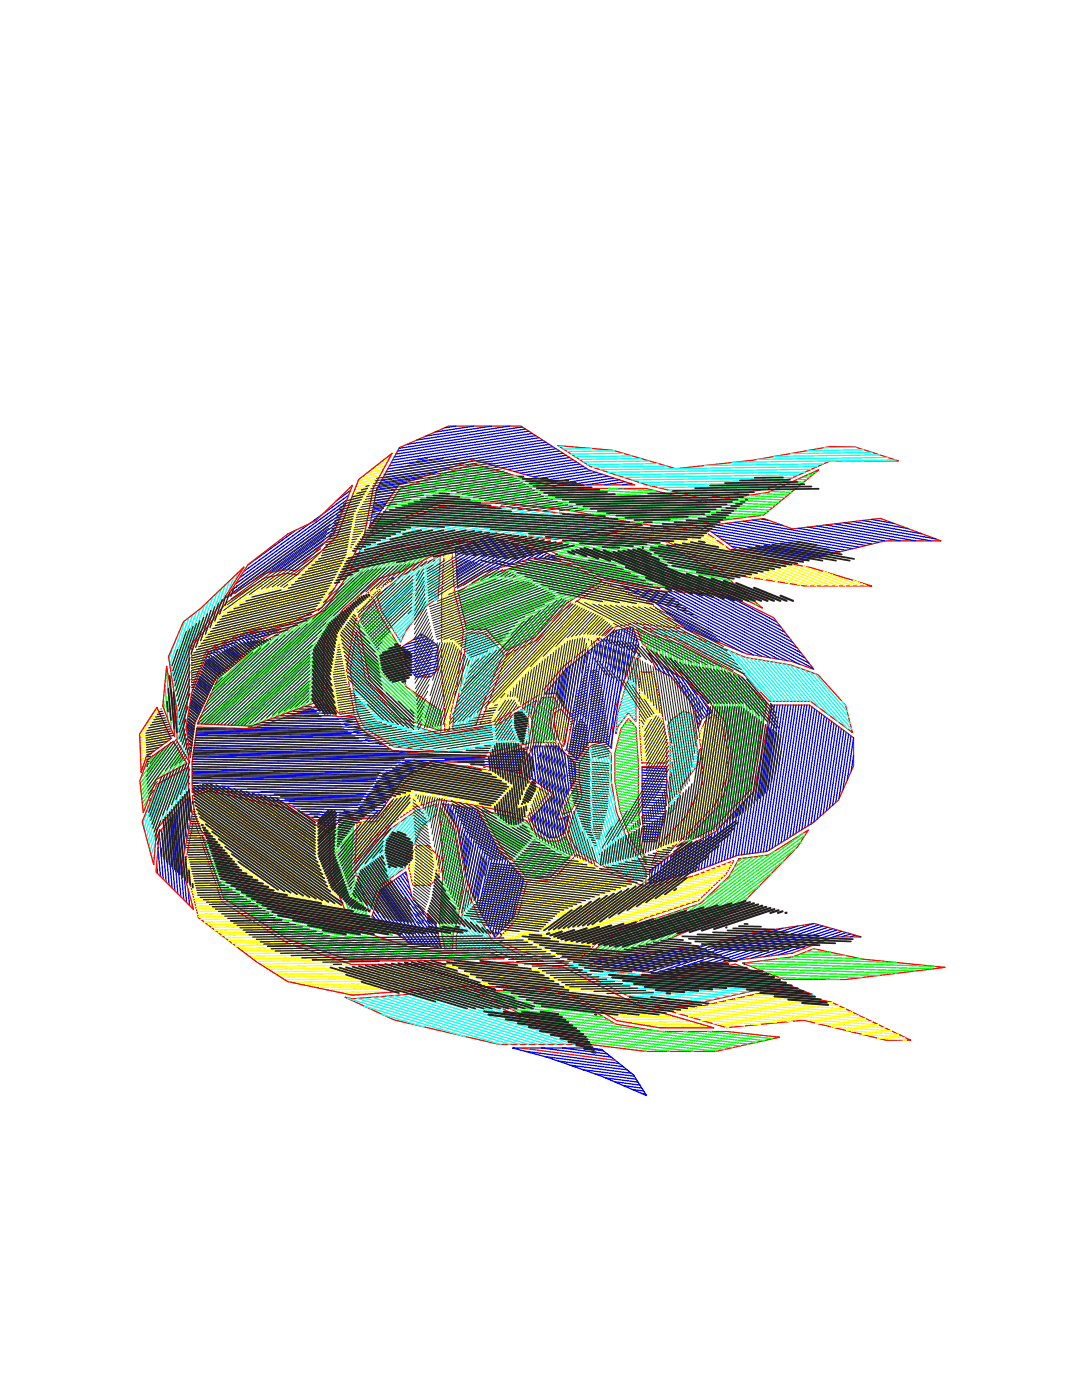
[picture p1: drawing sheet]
<svg xmlns="http://www.w3.org/2000/svg" width="216mm" height="279mm" viewBox="0 0 216 279" stroke-linecap="round" stroke-linejoin="round" font-family="sans-serif">
<!-- layer: original -->
<g fill="none" stroke="#f00" stroke-width=".25">
<path d="M79.7 89.4l9.8-4.4h14.4l13.5 8.8 9.2 3h-14.6l-17.5-5-15 5-5.8 8.5 1.5-7.7zM80 97.4l14.5-4.8 17.4 4.9h17l11.2 2.7 13.2-1.9 10.1-4.5-11.1 9-19.5 2.4-6.3-.9-13-2.5-13.1-1.4h-12.8l-13.6 5.8zM111.4 88.9l10.9 1 12.5 3.6 15.4-1.7 15.4-2.7h4.8l8.9 2.9h-13.6l-12.7 5.6-12.8 1.9-11.2-2.7-11.3-3.7zM49.5 112.7l7.9-6.1 5.6-2.7 7.3-7.1-3.7 9.8-7.6 7.3-1.6-.2-4.5 .7-7.7 4.8zM73.3 107.2l3.6-1.7 10.8-4.4h12.6l13.1 1.5 11.2 2.1-13.6 2.9-13.8-1.3-20.3 3.1-7 4.2zM74.6 119.7l.9 2.6 4.1 6.7 1.4 8 7 4.9v4l-8-2.6-6.4-8-2.1-11zM75.2 119l5.2-4.3 7.5-3.8-.5 8.5-3 2-3.4 4.5-1.1 2.2-3.7-6.1zM88.6 110.5l1.5-.7 .5 8.2 1.8 8-1.1 10.5-1.5 6.2-.2 3-.9 .2v-4.2l-.6-7.9v-14.2zM90.9 109.4l6.3-2.3 11.5 3.1 3.2 1.6-5.5-.4-10 2.9-5.1 3zM91.4 118.1l5.3-3.1 9.7-2.9 7.2 .6 6.5 3.2-8.6 5.5-4.8 5.8-5.7 2.7-4-4.3h-3.9zM101.4 107.5l9.7 .9 8.8-1.9 13.2 2.4 11.9 6.3 7.1 6.2-6.8-3.4-16.9-1-7.4-1.4-12.1-6.1zM121.8 106.1l4.6-1 6.4 .9 6.5-.9 7.2 5.2 15.4 3 12.1 3.7h-13.4l-15.3-2.5-12-6.3z"/>
<path d="M123.7 116.8l4.6 1 16.9 .9 9.2 4.6 8 10.3-4.5-1.6-8.9-1.5-12.1-5-6.5-5.5zM140.4 105l12-1.5 5.8 2.1 17.5-2.2 12.1 4.5h-11.2l-17.1 4.2-12.7-2.5zM33.2 133l1.6 9.1v4.9l-2.3-6.1zM36.6 124.1l3.5-2.7 8.6-8.3-4.3 6.9-6.7 9.3v8.6l-1.1 7.4 1.2 6.9-2.5-4.3v-5.9l-1.7-10.9zM41.5 130.3l7.5-3.9 7-.9-4.6 2.6-8.2 6.9-4.3 9.3-.9 6.6-.9-5.8 1.2-6.9zM43.5 135.5l8.2-6.9 5.7-3.1 7.4-3.7 4.5-7 7.8-4.7 16.6-2.5-3.4 1.2-10.2 5.3-4.4 1.3-7.3 6.2-3.7 6.3-.3 11.8-14.2 5.2-10.8-.4zM45.1 120.3l7.8-5 4.5-.9 1.8 .4 8-7.8 4.4-11.3 6.6-5.2-3.7 6.9-1.8 9.4-4 7.5-4.4 6.9-6.9 3.5-8.4 1.2-7.8 4-3 7.4v-8.2zM69 122.1l7-6 2.6-.8-4.1 3.3-3.7 5.5-1.7 9.6 1.5 8.6h-3l-2.5-2.5 .3-11.8zM71.1 126.2l1.9 9.4 6.6 8.3 8.8 2.8 11.1-2.2 7.5-4.7-1.7 3.6 .4 4.9-7.9 1.9-10.3-.3-9-.9-5.9-4-1.2-2.5-1.5-8.8zM80.4 129l3.8-2.5 3.2 2.3v4.8l-1.5 1.5h-2.9l-2-2.4zM93.1 126.4h3.6l3.8 4-2.6 6-2.9 8.3-4.6 .9 .2-2.8 1.4-6.2zM101.2 130.6l6-2.9 4.8-5.8 8.9-5.6 9.1 4.3 5.6 4.8-9.1-1-4.2 .8-9.8 7.7-4.9 5.7-8.4 5.2-3.4 .7z"/>
<path d="M108.1 139.3l2.4-.2 1 1.8-1.6 .9v3.3l1.1 3.1h-4.6l-.3-4.7zM113 133.4l9.6-7.5 3.7-.7 1.2 3.4-3.3 8.1-1.8 6-.4 6.7-1.2-1.2h-3.4l-2.2 3.4-2.2-2 1.3-6.4-2-2.4-1.4-2.4-2.2 .1zM127.1 125.5l2.1 1 6.3 2 12.3 6.4 5.2 5.6-3.3 17.1-7.4 7.8-6.6 3.4 7.7-7.9 2.5-5.8v-5.8l-1.2-5.3-6.9-8.5-3.9-2.5-5.7-4.6zM127.5 130.4v.6l-.6 2.7v10.3l-1.5-1.7-2.2 2.8-.3 1.3 .3-3.6 1.7-5.9zM127.6 134.1h2.7l1.2 4.8 1.5 9.1v4.3h-4.9l-.5-7.3zM128.4 125.3l8.2 .9 12.2 5 8.9 1.5 5.5 1.9 5.5 6.1 1.4 5.5-8.3-6.2h-8.2l-5.4-5.6-12.4-6.5-6.4-2.1zM129.4 130.3l4 3.3 3.9 2.4 4.8 6.1-2 1.4-.8 1.9-.7-3.3-1-2.2-3.7-4.9-3-1.5zM29.4 151.7l5.2-3.8 2.7 4.5-6.1 3.2-2.6 6.6-.7-6.4zM31.3 141.2l2.8 6.2-4.9 3.6-1 3.2-.3-7.7zM31.3 156.5l6.3-3.4v4.9l-6.3 7.5-.6 7.1-2.3-8.6zM37.8 158.9l.6 3.5-2.1 10.2 2.3 8.9-7.5-7.5 .7-7.9zM38.4 158.8l3.4-1 15.6 3.5 8.4 5v7.9l3.1 7.6 3.8 3.6-15.3-3.7-7.5-4.8-9.9-11.3-1.2-3.1z"/>
<path d="M39.3 145.1l11 .3 14.4-5 2.6 2.6h3.5l1.2 2.5 6.3 4.3 9.2 .9 10.3 .2 7.7-1.8-1.9 3.7 .4 1.6-10.6-2.2-7.1-.2-5.9 3.4-5.4 7.8-4 .3-2.7-.3-2.2 2.4-8.7-5.1-15.8-3.2-3.2 .9-.1-6.2zM106.4 148.9h4.9l3.5 3.4v3.4l-2.1 3.6-1.7 4.4 2.6-.9-1 3.5-1.5 .9h-1.6l-2.2-1.5-1.6-2.2 1-1 3.8-4.1-5.7-3.8-.4-1.7zM110.6 142.3l1.3-.8 1.7 2-1.1 5.5-.7-.6-1.2-3.4zM115 156.8l.4 2.2-1.5 3-1.7 .5 1.1-2.9zM117.8 148.9h2.7l1.5 1.5v5.6l1 6 2.3 6 3.6 5.7v2.5l-8.3-3.2-5.3-3.2-2-3.4 1.2-4 1.6-3.3-.5-3.3v-3.5zM125.4 143.4l1.5 1.7 .5 7.5v6.3l.2 9.5 1.3 3.1v.8l-2.9-4.6-2.3-5.9-1-5.9v-5.6l1.2-4.9zM128.1 153h4.9v4.3l-.4 6.1-1.6 4.6h-2.6l-.3-9.1zM134.1 143.6l2.3-1.7 1.6 .6 .8 4.1 .6 5.8-3.3 4.3-1.2 4.4-1.5 1.5 .3-5.2v-9.5l-.5-3.1zM140.6 144l2-1.4 1.4 1.7 1.2 5.1v5.5l-2.4 5.6-9.1 9.3-3.6 2.7 1.5-4 5.3-5.6 3.2-6.3v-4.1l-.6-5.9zM153.7 140.7h7.8l8.8 6.5v5.6l-3 6.9-5.1 4.5-9.1 5.7-6 .8-8.8 3.4-8.7 2.2v-2.5l4.5-3.4 8.6-4.4 7.7-8 2.3-10.6zM38.7 163.5l5.6 16.4 13.1 8.3 12.7 4.3h13.1l19-.5 10.1 1 15.5 7.9 14.7 4.2h-10.8l-8.6-1.4-7.5-4.5-7.2-2.1-15.3-.3-22.7 1.8-13-2.7-6.2-3.9-11.6-8.9-2.6-10.7zM40.4 166.9l8.8 10.5 8.2 5.1 16.5 4 8.2 2.6 6.3 1h9.4l2.8 1.2-17.4 .5h-13l-12.8-4.3-12.7-8.2z"/>
<path d="M71.3 164.2l4.2-.3 5.5-7.9 5.5-3.3 6.8 .2 11 2.3 5.1 3.3-3.2 3.5-1.1 1.1-10.7-2.5-6.9-1-4.6 1.4-4.9 3.5-3.9 3.1-3.3 4.7zM74.7 168.1l3.8-3.1 4.8-3.3 3.8-1.2v2.1l-2.9 2.2-1.4 3.4-1.6 2.3-.3 2.7-5.6 3.9-1.5 4.9-3-8.4zM75.9 177.6l5.1-3.6 1.2 5.1 4.8 5.5 1 4.7-5.8-.9-.9-.4 .5 .2-7.6-5.2zM83.3 168.8h2.1l2.2 2.3v3.8l-1.8 1.8h-3.4l-.8-3.4 .3-2.5zM87.9 161.1l2.8 4.5 1.8 10.5-1.1 7.4-1 3.1-.1 2.7h-1.5l-1.1-4.9 .6-9.4v-4.1l-.5-8.1zM88.2 160.4l7.1 1.1 4 7.8 5.2 6.2-2 7.6-3.8 4-2.6-4.4-2.9-6.7-1.8-10.6zM93 177.4l2.5 5.6 2.9 4.9 5.6 2.7 4.5 1.3-6.2-.6-4.3-2h-7l.1-2.5 1-3.2zM96.2 161.7l8.8 2 1.8 2.5 2.5 1.7h2.1l1.4-.9 1.8 3-4.8 5.1h-4.7l-5.2-6.2zM105.2 175.8h4.9l5-5.3 5.1 3.1 9 3.6 9.3-2.4 7.9-3-1.5 2.6-5.5 5.3-10.6 3.5-8.2 3.6-4.6 4.3h-7.7l-4-1.2-5.1-2.3 4-4.2zM68.9 199l1.4 .3 22.7-1.7 11.1 5.7 12 5.1h-16.5l-20.9-4.8zM94.6 197.6l13.7 .3 7 2 7.5 4.5 8.8 1.5h13.4l10.5 1.1-12.7 2.8h-13.9l-10.9-1.3-13.6-5.9zM110.9 191.8h5.1l5.4 2 12.9 1.6 12.4-3 15.5 6.1-8-1.6-14.6 3.2h-11.6l-15.4-7.8z"/>
<path d="M117.2 191l3.8-3.6 8-3.5 10.8-3.6 5.7-5.4 2-3.5 5.8-.8 8-5-2.2 3.5-12.5 12.7-18.2 7.7zM117.6 191.6l22.1-2.8 10.7-2.7 12.1-1.8 9.3 2.7h-5.4l-8.3 3.2-11.4 1.5-12.4 3-12.7-1.6zM148.2 192.2l10.1-1.2 4.1-1.7 9.7 2.1 16.5 1.7-19.8 2.4h-12.3zM104 209.2l18.8 2.4M130.5 200.9h9.2l14.5-3.3 11.8 2.4 15.7 7.6h-4.9l-16.4-4-15.4 1.5z"/>
</g>
<g fill="none" stroke="#0f0" stroke-width=".25">
<path d="M78.5 99.6l16.3 .8M78.9 99l73.4 3.8M79.2 98.5l73.7 3.8M79.6 98l74 3.8M79.9 97.5l74.2 3.8M81.2 97l58 3M82.6 96.5l53.8 2.8M84 96.1l49.7 2.5M85.4 95.6l24.4 1.3M86.8 95.2l20.7 1M88.1 94.7l17.1 .9M89.5 94.2l13.4 .7"/>
<path d="M90.9 93.8l9.7 .5M92.3 93.3l5.9 .3M93.7 92.8l2.2 .1M121.4 97.5l9.5 .4M143.8 99.7l11.6 .6M146.4 99.3l9.6 .5M149.2 98.9l7.4 .4M151.8 98.5l5.4 .3M153.8 98.1l4.1 .2M154.8 97.6l3.7 .2M155.9 97.1l3.2 .2M157 96.6l2.7 .2"/>
<path d="M158 96.1l2.3 .2M159.1 95.7h1.9M160.2 95.2h1.4M161.3 94.7l.9 .1M162.4 94.2l.4 .1M70.1 114.3l-1.3 1.2M72.2 113.1l-4.5 4.2M74.3 105.7l.6 .1M74.4 111.8l-7.9 7.4M74.6 105.2l1.4 .1M75 104.7l2.1 .1M75.4 104.2l2.8 .1"/>
<path d="M75.7 103.7l3.6 .2M76 103.2l4.5 .2M76.4 102.6l5.2 .3M76.5 110.5l-11.3 10.6M76.8 102.1l5.9 .3M77.1 101.6l6.7 .4M77.5 101.1l7.5 .4M77.8 100.6l8.3 .4M77.8 110l-36.8 34.6M78.2 100.1l9 .4M78.8 109.9l-37.1 34.7M79.7 109.7l-37.2 34.9"/>
<path d="M80.6 109.6l-37.4 35M81.5 109.5l-11.6 10.8M82.5 109.3l-6.5 6M83.4 109.2l-6.2 5.8M84.3 109l-5.9 5.6M85.3 108.9l-5.7 5.3M86.2 108.7l-5.2 4.9M87.1 108.6l-4.4 4.1M88.1 108.4l-3.7 3.4M89 108.3l-2.8 2.7M89.9 108.2l-2 1.9M90.9 108l-1.3 1.2"/>
<path d="M91.8 107.9l-.7 .7M92.7 107.8l-.4 .3M99.3 114.2l-3.5 1.3M103 107.9l43.6 8.7M105.2 100.9l44 2.3M105.6 107.9l40.1 8M106.4 112.1l-13.2 4.9M107.7 112.2l-16.2 6.1M108.9 112.3l-17.3 6.5M109.4 109.7l38 7.5M110.2 112.4l-18.5 6.9M110.9 108.4l33.9 6.7"/>
<path d="M111.1 110.6l37.1 7.4M111.4 112.5l-19.6 7.3M112.3 108.1l30.9 6.1M112.7 112.6l-20.8 7.8M112.9 111.5l36.1 7.2M113.6 107.8l27.9 5.6M113.8 101.9l32.4 1.7M113.8 112.8l-21.8 8.1M114.4 113.1l-22.2 8.3M114.7 112.4l27 5.4M114.9 107.6l25 4.9M115.1 119.1l-17.9 6.7"/>
<path d="M115.1 113.4l-22.8 8.5M115.8 113.7l-23.4 8.8M116.3 107.3l22 4.3M116.4 114.1l-23.9 8.9M116.5 113.3l21.4 4.2M117 114.4l-24.4 9.1M117.3 117.7l-21.1 7.9M117.6 102.6l25.6 1.4M117.6 107l19 3.8M117.7 114.7l-24.9 9.4M118.3 114.2l15.8 3.1M118.3 115l-25.4 9.6"/>
<path d="M118.8 106.7l16.2 3.2M119 115.3l-26 9.8M119.5 116.3l-24.8 9.3M119.6 115.7l-26.4 9.9M119.8 106.5h.4M120.1 115.1l10.2 2M121.4 103.4l18.8 .9M125.2 104.1l11.9 .6M127.2 107.8l6.1 1.2M130.3 104.9l3.8 .2M141.1 100.1l13.7 .7M147.1 118.9l2.7 .5"/>
<path d="M148.9 119.7l1.8 .4M32.6 139.6l.2 2.2M32.9 136.7l.6 7M33.2 133.8l1 11.8M34.1 137.4l.7 9.1M45 134.2l-1.6 1.5M51.8 128.5l-9 8.5M53.7 127.5l-11.5 10.8M55.6 126.5l-14 13.1M57.4 125.5l-16.4 15.3M59.1 124.7l-18.6 17.4M60.8 123.8l-20.9 19.6"/>
<path d="M62.4 123l-22.9 21.5M64.1 122.1l-23.9 22.4M64.4 139.4l-.5 .5M64.4 137.1l-4.3 4.1M64.4 137.9l-3 2.9M64.4 138.7l-1.7 1.6M64.5 136.4l-5.6 5.3M64.5 135.7l-6.9 6.4M64.5 134.2l-9.5 8.9M64.5 134.9l-8.2 7.7M64.6 131.9l-13.5 12.7M64.6 132.7l-12.2 11.3"/>
<path d="M64.6 133.4l-10.9 10.2M64.6 131.2l-14.6 13.7M64.6 130.4l-15.4 14.5M64.7 128.9l-17 15.9M64.7 129.7l-16.2 15.1M64.7 128.2l-17.7 16.6M65.2 126.9l-19 17.8M66.3 125.2l-20.8 19.5M67.3 123.6l-22.6 21.1M68.3 121.9l-24.3 22.7M71.6 124.6l8.7 8.6M71.7 124l8.5 8.3"/>
<path d="M71.7 125.5l8.8 8.6M71.9 126.4l8.7 8.6M72 123.6l8 7.8M72.1 127.4l8.7 8.5M72.3 128.3l8.7 8.5M72.3 123.1l7.6 7.4M72.4 129.2l15.6 15.2M72.6 130.1l15.4 15M72.6 122.7l7.1 6.9M72.8 131.1l15.1 14.7M72.9 122.2l6.4 6.2M73 132l13.8 13.4"/>
<path d="M73.2 132.9l12.5 12.2M73.2 121.8l5 4.8M73.3 133.8l11.2 10.9M73.5 134.7l9.9 9.6M73.5 121.3l3.5 3.4M73.8 120.9l2.1 2M74.1 120.4l1.2 1.1M74.4 120l.5 .4M74.7 136.7l7.5 7.3M81.8 137.6l6.2 6.1M84.5 139.5l3.5 3.4M104.6 128.2l-3.9 1.4"/>
<path d="M107.1 126.6l-6.8 2.6M107.8 125.8l-7.8 3M108.5 125l-9 3.3M108.6 139.2l-1.6 2.3M109.2 124.1l-10 3.8M109.3 139.2l-3.2 4.6M109.9 123.3l-11.1 4.2M110 139.1l-3.9 5.5M110.5 139.2l-4.3 6.3M110.5 122.5l-12.1 4.6M110.8 139.7l-4.5 6.6M111.2 121.7l-13.2 4.9"/>
<path d="M112.9 120.5l-15.3 5.7M127.2 125.5v.3M127.8 125.8l.4 2.6M128.4 126.1l.4 2.8M129 126.4l.4 3M129.5 126.6l.5 3.3M130.1 126.8l.5 3.6M130.7 127l.5 3.9M131.2 127.2l.6 4.2M131.8 127.4l.7 4.5M132.3 127.5l.8 4.9M132.9 127.7l.8 5.2"/>
<path d="M133.5 127.9l.8 5.4M134 128l.9 5.7M134.6 128.3l.9 5.8M135.2 128.4l.9 6M135.7 128.6l1 6.2M136.3 128.9l1 6.3M136.9 129.3l1 6.3M137.5 129.6l1 6.8M138.1 129.9l1.1 7.3M138.7 130.2l1.1 7.8M139.2 130.5l1.3 8.3M139.8 130.8l1.4 8.8"/>
<path d="M140.4 131.1l1.4 9.4M141 131.4l1.5 9.9M141.6 131.7l1.6 10.4M142.2 132l1.6 10.9M142.8 132.3l1.7 11.4M143.4 132.7l2.4 16.2M143.9 133l4 26.5M144.5 133.3l3.9 25.7M145.1 133.5l3.8 25M145.7 133.9l3.6 24.2M146.3 134.2l3.5 23.2M146.9 134.5l3.2 21.4"/>
<path d="M147.5 134.8l2.9 19.4M148.1 135.3l2.6 17.4M148.7 136l2.3 15.1M149.4 136.6l1.9 12.9M150 137.3l1.6 10.6M150.6 138l1.3 8.4M150.7 120.6l.8 .2M151.3 138.6l.9 6.2M151.9 139.3l.6 3.9M152.6 140l.2 1.6M29.5 151.6l-.1 .2M29.7 159.4l-1.2 1.7"/>
<path d="M30.5 157.5l-2.1 2.8M30.8 150.7l-2 2.8M32.2 149.7l-4.1 5.6M33.5 148.7l-5.5 7.7M34.6 148.1l-6.5 9M34.9 148.6l-6.7 9.3M35.2 149l-6.9 9.7M35.5 149.5l-7.2 10M35.9 150l-3.7 5.1M36.2 150.5l-2.9 4M36.5 151l-2.2 2.9M36.8 151.5l-1.4 1.9"/>
<path d="M37.1 152l-.7 .8M77.5 140.2l3.6 3.4M87.2 141.3l.8 .9M109.9 143.9l-3 4.3M109.9 142.9l-3.5 5.1M109.9 144.9l-2.3 3.3M109.9 142l-3.5 5.2M110 145.6l-1.8 2.6M110.3 146.2l-1.4 2M110.5 146.8l-1 1.4M110.7 147.5l-.5 .7M110.9 148.1l-.1 .1"/>
<path d="M111.1 140.2l-1 1.5M111.4 140.7l-.2 .4M113.2 160l1.3 .7M113.4 159.5l1.3 .8M113.7 159l1.3 .7M114 158.5l1.2 .7M114.3 158.1l1 .6M114.5 157.6l.7 .4M114.8 157.1l.3 .2M122.7 150.7l4.6 .8M122.7 151.2l4.7 .9M122.7 151.8l4.7 .8"/>
<path d="M122.7 152.3l4.7 .8M122.7 152.9l4.7 .8M122.7 153.4l4.7 .8M122.7 154l4.7 .8M122.7 154.5l4.7 .8M122.7 155.1l4.7 .8M122.7 155.6l4.7 .8M122.7 150.2l4.6 .8M122.7 156.2l4.7 .8M122.8 156.7l4.6 .8M122.9 149.6l4.3 .8M122.9 157.3l4.5 .8"/>
<path d="M123 149.1l4.2 .8M123 157.8l4.4 .8M123.1 148.6l4.1 .7M123.1 158.4l4.3 .7M123.2 158.9l4.2 .8M123.2 148.1l3.9 .7M123.3 159.5l4.1 .7M123.4 147.6l3.7 .6M123.5 147.1l3.6 .6M123.6 146.5l3.4 .6M123.8 146l3.2 .6M123.9 145.5l3.1 .5"/>
<path d="M124.2 145l2.7 .5M124.6 144.6l2.1 .3M124.9 144l1.3 .3M125.3 143.6h.3M144.1 159.2l.6 3.7M144.5 158.3l.6 4.1M144.9 157.3l.7 4.7M145.3 156.4l.8 5M145.7 155.5l.8 5.5M145.9 153.1l1.1 7.4M145.9 149.5l1.6 10.5M28.9 161.4l-.3 .4"/>
<path d="M40.4 167.2l.2 .1M40.7 167.8l.5 .1M40.9 168.4l.8 .2M41 169l1.2 .2M41.2 169.5l1.6 .3M41.5 170.1l1.8 .4M41.7 170.7l2.1 .4M41.8 171.3l2.6 .4M42.1 171.9l2.8 .5M42.3 172.4l3.2 .6M42.5 173l3.5 .6M42.7 173.6l3.8 .6"/>
<path d="M42.9 174.1l4.2 .8M43.1 174.7l4.5 .8M43.3 175.3l4.8 .8M43.5 175.9l5.2 .9M43.7 176.5l5.5 .9M43.9 177l6.5 1.2M44.1 177.6l7.6 1.3M44.3 178.2l8.6 1.5M44.5 178.8l9.6 1.6M44.7 179.4l10.6 1.8M68.6 164l2 .2-.6 9.4 3.5 9.8 4.8 3.3-4.1-.9-4.7-4.4-2.9-7.3v-7.9zM68.8 164l-2.2 2.3"/>
<path d="M69.6 164.1l-3 2.9M70 173.3l-2.7 2.7M70.1 172.5l-3 2.9M70.1 171.7l-3.2 3.2M70.2 170.9l-3.5 3.5M70.2 173.9l-2.7 2.6M70.2 170.2l-3.6 3.5M70.2 164.1l-3.6 3.7M70.3 169.4l-3.7 3.6M70.3 168.6l-3.7 3.6M70.4 167.8l-3.8 3.7M70.4 174.5l-2.7 2.5"/>
<path d="M70.4 167l-3.8 3.7M70.5 166.2l-3.9 3.8M70.5 165.4l-3.9 3.8M70.5 175.1l-2.5 2.5M70.5 164.6l-3.9 3.9M70.8 175.6l-2.6 2.5M70.9 176.2l-2.5 2.4M71.1 176.7l-2.5 2.5M71.3 177.3l-2.5 2.4M71.5 177.8l-2.4 2.4M71.7 178.4l-2.4 2.4M71.9 178.9l-2.4 2.4"/>
<path d="M72.1 179.5l-2.3 2.2M87.8 162.9l2.3 1.8M87.8 162.2l1.5 1.2M87.8 163.6l2.9 2.3M87.8 161.5l.6 .5M87.9 164.3l3 2.4M87.9 165l3.1 2.5M88 165.8l3.2 2.5M88 166.5l3.3 2.6M88 179.5l3.5 2.8M88.1 167.2l3.3 2.7M88.1 178.8l3.6 2.9"/>
<path d="M88.1 167.9l3.4 2.8M88.1 178.2l3.7 2.8M88.2 177.5l3.6 3M88.2 168.6l3.5 2.8M88.2 176.9l3.7 2.9M88.2 169.4l3.6 2.8M88.2 176.2l3.8 3M88.3 170.1l3.7 2.9M88.3 175.6l3.8 3M88.3 172.9l4.2 3.3M88.3 173.6l4.1 3.2M88.3 174.2l4 3.2"/>
<path d="M88.3 174.9l3.9 3.1M88.3 172.2l4 3.2M88.3 171.5l3.9 3.1M88.3 170.8l3.8 3M96.4 161.8l16.8 9.7M96.6 162.5l16.2 9.4M97 163.4l15.4 8.9M97.5 164.2l14.5 8.5M97.9 165.1l13.7 8M98.1 162.2l15.4 8.9M98.4 166l12.9 7.5M98.9 166.9l12 7"/>
<path d="M99.3 167.8l11.2 6.5M99.8 168.7l10.4 6M99.8 162.5l14.1 8.2M100.6 169.8l9.1 5.3M101.5 162.9l5 2.9M101.7 171l7 4.1M102.7 172.2l4.9 2.9M103.3 163.4l2.4 1.3M103.7 173.4l2.8 1.7M104.7 174.7l.8 .4M110.1 167.9l4.2 2.4M111.2 167.9l3.2 1.9"/>
<path d="M111.8 167.6l2.1 1.3M112.2 162.5h.1M112.3 167.3l1 .6M112.5 162l.4 .3M112.6 161.5l1 .5M112.8 161l1.2 .7M113 160.5l1.3 .7M123.4 160l4 .8M123.5 160.6l3.9 .7M123.6 161.1l3.9 .8M123.7 161.7l3.8 .7M123.9 162.3l3.6 .7"/>
<path d="M124.1 162.9l3.4 .6M124.3 163.5l3.2 .5M124.6 164.1l3 .5M124.8 164.6l2.8 .5M125 165.2l2.6 .5M125.2 165.8l2.4 .4M125.4 166.4l2.2 .4M125.7 166.9l1.9 .4M125.9 167.5l1.7 .3M126.3 168.1l1.3 .3M126.6 168.8l1.3 .2M127 169.4l1.1 .2"/>
<path d="M127.4 170l1 .2M127.8 170.6l.8 .1M128.2 171.2l.6 .1M128.6 171.8l.3 .1M135.8 168.7h.1M136.3 168.2v.3M136.8 167.7v.5M137.2 167.2l.1 .8M137.7 166.8l.1 .9M138.1 166.3l.2 1.2M138.6 165.8l.2 1.4M139.1 165.3l.2 1.6"/>
<path d="M139.5 164.8l.3 1.9M140 164.4l.3 2M140.5 163.9l.3 2.2M140.9 163.4l.4 2.5M141.4 162.9l.4 2.7M141.9 162.5l.4 2.8M142.3 162l.5 2.9M142.8 161.5l.5 2.9M143.3 161l.4 2.9M143.7 160.1l.5 3.3M148.1 171.3l-1.1 .8M149.2 171.1l-2.8 2.2"/>
<path d="M149.2 179.1l-4.9 3.7M150.3 171l-4.6 3.4M151.4 170.9l-7.8 5.7M151.7 176.7l-9.5 7M152.5 170.7l-12 8.9M154 174.2l-13.9 10.4M154.6 169.9l-26.6 19.7M156.4 171.8l-18.4 13.7M158.8 169.4l-22.9 17M159.8 168l-26 19.2M160.3 166.3l-30.6 22.7M160.6 166.7l-28.8 21.4"/>
<path d="M45.9 180.1l10.6 1.8M47 180.8l12.5 2.2M48.2 181.6l19 3.2M49.4 182.3l24.9 4.3M50.5 183.1l27.5 4.7M51.7 183.8l44.5 7.7M52.8 184.6l40.6 6.9M54 185.3l36.6 6.3M55.1 186l32.8 5.6M56.3 186.8l28.8 4.9M57.5 187.5l24.7 4.3M60.9 188.6l18.1 3.2"/>
<path d="M64.2 189.8l11.7 2M67.6 190.9l5.1 .9M72.3 180.1l-2.1 2M72.5 180.6l-1.9 1.8M72.7 181.2l-1.7 1.6M72.9 181.7l-1.5 1.5M73.1 182.3l-1.3 1.2M73.3 182.8l-1.1 1.1M73.5 183.4l-.9 .9M73.9 183.7l-.9 .9M74.4 184l-1.1 1M74.8 184.3l-1.1 1.1"/>
<path d="M75.3 184.6l-1.2 1.1M75.7 184.9l-1 1M76.2 185.2l-.8 .8M76.6 185.5l-.6 .7M77.1 185.8l-.5 .5M77.5 186.2l-.3 .3M78 186.5l-.1 .1M87.7 184l2.8 2.2M87.8 184.7l2.6 2.1M87.8 183.4l2.8 2.3M87.8 182.7l3 2.4M87.9 182.1l3.1 2.5"/>
<path d="M87.9 181.4l3.3 2.7M87.9 180.7l3.5 2.8M88 180.1l3.5 2.8M88 185.6l2.3 1.8M88.2 186.4l2.1 1.7M88.3 187.2l2 1.6M88.5 188l1.6 1.3M88.7 188.9l.6 .4M91.3 190.1l7.6 1.3M94.4 190.1l5.5 .9M95.4 198l20.6 2.3M96.7 198.7l20.5 2.3"/>
<path d="M97.1 197.6l17.1 1.9M97.6 190.1h.4M98.1 199.3l20.2 2.3M102.8 197.7l8.4 1M123.4 186.3l-6.2 4.7M125.6 185.4l-7.3 5.4M127.7 184.4l-8.3 6.3M129.7 183.7l-9.3 6.8M131.3 183.1l-9.8 7.3M132.9 182.6l-10.3 7.7M134.5 182.1l-10.8 8M136.2 181.5l-11.4 8.5"/>
<path d="M137.8 181l-12 8.9M139.4 180.5l-12.5 9.2M146.9 181.6l-.5 .3M148.2 192.2l37.8 1.2M149.7 192.8l32.8 1M151.1 193.4l27.9 .8M151.6 191.8l34.9 1.1M152.6 194l22.9 .7M154.1 194.5l17.9 .6M155.1 191.3l23.8 .8M155.5 195.1l12 .4M158.3 190.9l13.5 .4"/>
<path d="M159.6 190.4l9.2 .3M160.9 189.9l4.9 .2M162.2 189.4l.7 .1M99.4 200l20 2.3M100.7 200.7l19.8 2.3M102 201.4l19.6 2.2M103.3 202.1l19.4 2.2M104.7 202.8l46.2 5.2M106.4 203.5l43 4.9M108.1 204.2l39.7 4.5M109.9 205l36.2 4.1M111.6 205.7l32.9 3.8"/>
<path d="M113.3 206.4l29.6 3.4M114.9 207.2l23.5 2.6M116.6 207.9l17.1 1.9M128.6 209.8h.4M136.4 205.9l16.1 1.8M141.2 205.9l12.9 1.4"/>
</g>
<g fill="none" stroke="#ff0" stroke-width=".25">
<path d="M74 99.7l-4.4 1.1M74.1 99.1l-4.3 1.1M74.3 98.6l-4.2 1M74.4 98l-4.1 1M74.5 97.4l-4 1M74.8 96.8l-4 1M75.2 96.2l-4.2 .9M75.5 95.5l-4.3 1M75.8 94.9l-4.4 1.1M76.2 94.3l-4 .9M76.5 93.6l-3.3 .8M76.8 93l-2.6 .6"/>
<path d="M77.2 92.4l-2 .5M77.6 91.7l-1.4 .4M77.9 91.1l-.7 .2M78.2 90.5h.1M58.2 114.5l-6.5 1.6M65.5 119.4l-24.2 5.8M65.9 118.7l-24.1 5.8M66.3 118.1l-23.9 5.8M66.7 117.4l-23.8 5.8M67.2 116.7l-23.8 5.8M67.6 116.1l-23.6 5.7M68 115.5l-23.5 5.6"/>
<path d="M68.4 114.8l-23.4 5.7M68.8 114.2l-22.6 5.4M69.1 113.5l-21.5 5.2M69.5 112.9l-20.5 5M69.8 112.3l-19.5 4.7M70.2 111.7l-10.4 2.4M70.5 111l-9.9 2.4M70.8 110.4l-9.4 2.3M71.1 109.8l-9 2.2M71.5 109.1l-8.6 2.1M71.7 119.8l1 1.5M71.8 108.5l-8.2 2"/>
<path d="M72.1 119.5l.9 1.3M72.2 107.9l-7.8 1.9M72.5 119.1l.8 1.3M72.5 107.2l-7.4 1.8M72.7 106.6l-6.8 1.7M72.8 106l-6.2 1.6M72.9 118.8l.7 1.1M73 105.5l-5.7 1.3M73 104.9l-5.5 1.3M73.2 104.3l-5.5 1.4M73.3 103.7l-5.3 1.3M73.3 118.4l.7 1"/>
<path d="M73.4 103.2l-5.2 1.2M73.5 102.6l-5.1 1.2M73.6 102l-4.9 1.2M73.7 101.5l-4.8 1.1M73.7 118.1l.6 .8M73.8 100.9l-4.7 1.1M73.9 100.3l-4.5 1.1M74.1 117.7l.5 .8M74.5 117.4l.6 .8M74.9 117l.6 .8M75.4 116.7l.5 .8M75.7 116.3l.6 .9"/>
<path d="M76.2 116l.5 .8M76.7 115.9l.4 .6M77.3 115.7l.3 .4M77.8 115.6l.2 .2M89.2 110.2l-.6 1.1M90.1 109.8l-1.6 2.6M90.2 110.6l-1.8 3M90.3 111.6l-1.9 3.1M90.3 112.6l-2 3.2M90.4 113.5l-2.1 3.4M90.4 114.4l-2.2 3.7M90.5 115.3l-2.3 3.9"/>
<path d="M90.5 116.3l-2.4 4M90.6 117.2l-2.5 4.1M90.7 118.1l-2.6 4.2M90.8 118.9l-2.7 4.4M91 119.6l-2.9 4.8M116.4 119.1l-18.3 19.4M118.2 118l-20.6 21.8M120.1 116.8l-23 24.3M121.1 116.4l-24.5 26M121.6 116.7l-25.5 27M122.1 116.9l-25.9 27.5M122.6 105.9l1.4 .6"/>
<path d="M122.7 117.2l-25.6 27.1M123.2 117.4l-25.2 26.7M123.5 105.7l3.2 1.3M123.7 117.6l-24.8 26.3M124.2 117.8l-23.8 25.3M124.4 105.5l4.9 2M124.7 118.1l-22.5 23.9M125.2 118.4l-21.3 22.5M125.4 105.3l6.6 2.7M125.7 118.6l-20 21.2M126.3 118.8l-12.2 12.9M126.3 105.1l26.5 10.6"/>
<path d="M126.8 119l-9.8 10.4M127.3 119.3l-7.5 7.9M127.8 119.5l-5.4 5.7M128.3 119.7l-5 5.3M128.3 105.3l26.8 10.8M130.6 105.7l26.9 10.7M132.8 106l27 10.8M133.9 105.8l27.7 11.2M135 105.7l28 11.3M135.5 109.4l14.9 5.9M136.1 105.6l8.6 3.4M137.2 105.4l5.7 2.3"/>
<path d="M138.2 105.3l3 1.2M139.3 105.1h.1M140 111.7l8.1 3.3M144.5 114.1l1.2 .5M149.2 110.9l15.2 6.1M152 111.4l13.9 5.6M154.8 111.9l12.5 5.1M157.5 112.5l11.3 4.5M160.3 113l9.9 4M164.3 114l7.3 3M170.2 115.8l2.8 1.2M38.4 136.9h-.2"/>
<path d="M38.6 136.3l-.4 .1M38.9 135.7l-.7 .1M39.1 135.1l-.9 .2M39.3 134.5l-1.1 .2M39.6 133.8l-1.4 .4M39.8 133.3l-1.6 .3M40.1 132.7l-1.9 .4M40.3 132l-2.1 .5M40.6 131.4l-2.4 .6M40.8 130.8l-2.6 .6M41 130.2l-2.8 .7M42.2 129.4l-4 .9"/>
<path d="M44.3 128.3l-6.1 1.5M46.3 127.3l-8.1 1.9M48.4 126.3l-9.7 2.3M57.6 124.6l-.9 .2M59.7 123.5l-9 2.2M61.9 122.4l-22.7 5.5M64 121.4l-24.3 5.8M64.7 120.7l-24.4 5.9M65.1 120l-24.3 5.9M65.2 139l1.7 2.6M65.2 138l2.8 4.3M65.2 137.1l3.4 5.2"/>
<path d="M65.2 136.2l4.1 6.1M65.2 135.2l4.7 7.1M65.2 134.3l5.3 8M65.3 133.4l5.1 7.7M65.3 132.4l4.9 7.4M65.3 130.6l4.4 6.6M65.3 131.5l4.7 7M65.4 129.7l4.1 6.2M65.4 128.7l3.9 5.9M65.5 127.9l3.7 5.6M65.8 127.4l3.5 5.3M66.1 126.9l3.3 5"/>
<path d="M66.4 126.4l3.2 4.7M66.7 125.9l3 4.5M67 125.4l2.8 4.2M67.3 124.9l2.6 3.9M67.6 124.4l2.5 3.6M67.9 123.9l2.3 3.4M68.3 123.3l2 3.2M68.6 122.8l1.9 3M68.8 122.3l1.8 2.7M69.2 121.9l1.6 2.3M69.6 121.5l1.4 2.2M70 121.2l1.3 2"/>
<path d="M70.4 120.8l1.3 2M70.8 120.5l1.2 1.7M71.3 120.2l1 1.6M90.7 138.9l-2 3.2M91.1 137.2l-2.4 4M91.2 120.4l-3.1 5M91.3 121.1l-3.2 5.3M91.4 135.8l-2.8 4.5M91.5 121.9l-3.4 5.6M91.5 134.5l-3 4.8M91.6 133.3l-3.1 5.2M91.7 122.6l-3.6 5.9"/>
<path d="M91.8 132l-3.4 5.5M91.8 123.4l-3.7 6.1M91.9 130.8l-3.5 5.8M92 124.1l-3.9 6.4M92.1 129.2l-3.9 6.3M92.2 124.9l-4.1 6.7M92.2 127.9l-4 6.7M92.3 126.6l-4.2 7M92.3 125.6l-4.2 7M102.5 129.9l-1.8 2M103.9 129.3l-3.7 3.9M105.2 128.7l-5.5 5.8"/>
<path d="M106.5 128l-7.3 7.8M108.4 137.7l-.9 1M112.7 121.4l-3 3.3M114.6 120.3l-15.9 16.8M128 134.1l-.4 .1M128.8 120l-4.5 4.8M129.3 120.2l-4.1 4.4M129.8 120.5l-3.7 3.9M130.3 120.8l-3.5 3.6M130.3 134.3l-2.7 .4M130.4 134.8l-2.8 .5M130.6 135.3l-3 .5"/>
<path d="M130.7 121.1l-3.2 3.4M130.7 135.8l-3.1 .6M130.9 136.3l-3.3 .6M131 136.9l-3.4 .5M131.1 121.5l-2.9 3M131.1 137.4l-3.5 .6M131.2 137.9l-3.6 .6M131.4 138.4l-3.8 .7M131.5 121.8l-2.7 2.8M131.5 139l-3.9 .6M131.6 139.5l-4 .7M131.7 140l-4.1 .7"/>
<path d="M131.9 122.2l-2.4 2.5M132.3 122.5l-2.2 2.3M132.7 122.9l-1.9 1.9M133.1 123.2l-1.6 1.7M133.5 123.6l-1.4 1.4M133.9 123.9l-1.1 1.2M134.3 124.3l-.8 .8M134.7 124.6l-.5 .6M135.1 125l-.3 .3M135.5 125.3v.1M28.2 154.1h.1M28.4 153.5l-.3 .1"/>
<path d="M28.5 153l-.4 .1M28.7 152.4l-.6 .1M28.9 151.8l-.8 .2M29.1 151.2l-1 .3M29.7 150.6l-1.7 .3M30.7 149.9l-2.7 .5M31.3 141.2h.1M31.6 141.7l-.7 .1M31.7 149.2l-3.7 .6M31.8 142.2l-1.3 .2M32 142.7l-1.9 .3M32.2 143.2l-2.5 .4"/>
<path d="M32.4 143.7l-3.1 .6M32.7 148.5l-4.7 .8M32.7 144.2l-3.8 .7M32.9 144.7l-4.4 .7M33.1 145.2l-4.9 .9M33.3 145.7l-5.4 .9M33.5 146.2l-5.6 1M33.6 147.8l-5.6 1M33.8 146.7l-5.9 1M34 147.2l-6 1M38.4 159.2l29.8 21M38.5 159.9l30.1 21.1"/>
<path d="M38.7 158.7l29.2 20.5M39.3 158.5l28.2 19.8M40 158.3l27.1 19.1M40.7 158.1l26.1 18.4M41.3 158l25.1 17.6M42.3 158l23.7 16.7M43.6 158.3l22.2 15.6M45 158.6l20.8 14.7M46.3 158.9l19.5 13.7M47.7 159.2l18.1 12.7M49 159.5l16.8 11.8M50.4 159.8l15.4 10.8"/>
<path d="M78.3 159.8l5.5 .9M78.7 159.2l6.2 1.2M79 158.8l7.1 1.2M79.3 158.3l7.9 1.4M79.7 157.8l26.1 4.6M80 157.3l26.2 4.7M80.4 156.8l26.3 4.7M80.7 156.4l26.4 4.6M81.1 155.9l26.4 4.7M81.8 155.5l26.1 4.6M82.5 155.1l25.8 4.5M83.2 154.6l25.6 4.6"/>
<path d="M84 154.2l25.2 4.5M84.7 153.8l24 4.3M85.4 153.4l22.2 3.9M86.1 153l20.4 3.6M87.9 152.8l17.5 3.1M89.7 144.7l-.7 1.2M89.8 143.5l-1.1 1.7M89.9 142.2l-1.2 2M90.3 140.5l-1.6 2.7M91.5 152.9l11.6 2M112.3 142l-1.7 .3M112.4 148.9h.1"/>
<path d="M112.6 148.4l-.7 .1M112.7 147.8l-1.1 .2M112.7 142.4l-2.1 .4M112.8 147.2l-1.3 .3M112.9 146.7l-1.6 .3M113 146.1l-1.9 .4M113.1 142.9l-2.5 .4M113.1 145.6l-2.1 .4M113.3 145l-2.5 .4M113.3 144.5l-2.7 .4M113.5 143.4l-2.9 .5M113.5 143.9l-2.9 .5"/>
<path d="M131.8 140.5l-4.2 .8M131.9 141l-4.3 .8M132 141.6l-4.4 .7M132.1 142.1l-4.5 .8M132.1 142.6l-4.5 .8M132.2 143.2l-4.6 .8M132.3 143.7l-4.7 .8M132.4 144.2l-4.8 .8M132.5 144.7l-4.9 .9M132.6 145.3l-4.9 .8M132.7 145.8l-5 .8M132.8 146.3l-5 .9"/>
<path d="M132.9 146.8l-5.1 .9M132.9 147.4l-5.1 .8M133 149.5l-5.1 .9M133 149l-5.1 .8M133 151.7l-3.2 .6M133 152.2l-.1 .1M133 150.1l-5 .8M133 150.6l-5 .9M133 151.2l-4.9 .8M133 147.9l-5.1 .9M133 148.4l-5.1 .9M141.3 143.5l-1.5 2.6"/>
<path d="M142.4 142.8l-2.8 4.6M142.9 143l-3.2 5.3M143.2 143.4l-3.4 5.8M143.6 143.8l-3.7 6.3M143.8 158l-2.2 3.7M144 144.3l-4 6.6M144.2 145l-4.1 6.8M144.3 145.7l-4.2 7.1M144.5 146.5l-4.4 7.3M144.7 147.3l-4.6 7.5M144.8 148l-4.7 7.9M145 148.7l-6 10"/>
<path d="M145.2 151.6l-10.1 16.8M145.2 149.5l-12.7 21.3M145.2 152.6l-8.5 14.2M145.2 154.7l-5.3 8.8M145.2 150.6l-11.6 19.3M145.2 153.7l-6.9 11.5M37.9 167.5h2.1M38.1 166.4h1.5M38.2 165.9h1.3M38.4 164.8h.7M38.5 164.3h.4M38.6 160.6l30.7 21.6"/>
<path d="M38.6 163.8h.1M38.7 161.3l33.3 23.5M38.8 162l32.9 23.2M38.9 162.8l31.3 22M39.3 163.7l29.5 20.8M39.3 165.3l-1 .1M39.6 164.6l27.9 19.6M39.8 166.9l-1.8 .1M40 165.5l26 18.3M40.2 168h-2.4M40.4 168.6h-2.7M40.6 169.1h-3"/>
<path d="M40.7 169.6l-3.2 .1M40.9 170.1l-3.5 .1M41.1 170.7h-3.8M41.3 171.2l-4.1 .1M41.3 167.1l23.3 16.4M41.5 171.7l-4.4 .1M41.6 172.3h-4.6M41.8 172.8l-4.7 .1M42 173.3l-4.8 .1M42.2 173.8l-4.8 .1M42.3 174.4l-4.8 .1M42.5 174.9l-4.9 .1"/>
<path d="M42.7 175.5h-5M42.7 168.7l20.5 14.4M42.9 176l-5 .1M43.1 176.5l-5.1 .1M43.3 177l-5.2 .1M43.4 177.6l-5.2 .1M43.6 178.1l-5.2 .1M43.8 178.6l-5.3 .1M44 179.2l-5.4 .1M44.2 179.7l-5.5 .1M44.2 170.4l17.6 12.4M45.6 172.1l14.7 10.3"/>
<path d="M47.1 173.8l11.8 8.3M48.6 175.5l8.9 6.3M51.7 160l14.1 10M53.1 160.3l12.7 9M54.5 160.7l11.3 8M55.8 161l10 7M57.2 161.3l8.6 6.1M62 164l3.8 2.7M70.8 172h.2M70.9 171.4l.4 .1M70.9 170.9l.8 .2M70.9 170.4l1.1 .1"/>
<path d="M71 169.8l1.4 .3M71 169.3l1.7 .3M71 168.2l2.4 .4M71 168.8l2.1 .3M71.1 167.7l2.7 .4M71.1 167.2l3 .5M71.2 166.1l4 .7M71.2 166.6l3.4 .6M71.2 165.6l4.5 .7M71.3 165l5 .9M71.3 164.5l5.5 .9M72.3 164.1l5.1 .9"/>
<path d="M74.6 164l3.3 .5M75.7 163.6l2.8 .5M76 163.1l3.1 .6M76.3 162.6l3.4 .7M76.7 162.2l3.7 .6M77 161.7l4 .7M77.3 161.2l4.3 .8M77.7 160.7l4.5 .8M78 160.2l4.8 .9M81.6 172.9l5.7 2.3M81.6 173.4l5.3 2.2M81.7 172.3l5.9 2.4"/>
<path d="M81.8 174.1l4.7 1.9M81.8 171.8l5.8 2.3M81.8 171.2l5.8 2.4M81.9 174.7l4.2 1.7M82 170.7l5.6 2.3M82.1 175.3l3.3 1.4M82.2 176l1.8 .7M82.3 170.3l5.3 2.1M82.4 176.6l.2 .1M82.6 169.8l5 2.1M82.9 169.3l4.7 2M83.2 168.9l3.9 1.6"/>
<path d="M84.3 168.8l1.8 .7M102.7 162.4l2.6 .5M104.2 179.5l26.6 3M104.4 179l27.6 3.1M104.5 178.5l28.7 3.3M104.7 178l29.7 3.3M104.8 177.4l30.8 3.6M104.9 176.9l31.9 3.6M105.1 176.4l32.9 3.8M105.2 175.8l34 3.9M109.4 175.8l30.4 3.5M110.5 175.4l29.8 3.4"/>
<path d="M111 174.9l17.7 2M111.4 174.4l15.4 1.8M111.9 173.9l13 1.5M112.3 173.5l10.6 1.2M112.8 173l8.2 .9M113.3 172.5l6.3 .7M113.7 172l4.8 .5M114.1 171.5l3.3 .4M114.6 171l1.7 .2M115.1 170.5h.1M129.6 177l11.2 1.3M131.1 176.7l10.2 1.1"/>
<path d="M132.5 167.6l-1.5 2.4M132.6 176.3l9.2 1.1M134 175.9l8.3 1M134.2 165.8l-4 6.7M135.4 175.5l7.4 .9M135.9 164l-4.6 7.6M136.9 175.2l6.4 .7M138.4 174.8l5.4 .7M139.5 174.4l4.8 .5M140.6 174l4.2 .5M141.7 173.6l3.4 .4M142.7 173.2l2.7 .3"/>
<path d="M143.8 172.7l1.9 .3M144.9 172.3l1.1 .2M146 171.9h.3M44.7 180.2l-5.8 .1M45.5 180.7l-6.5 .1M46.4 181.3l-7.2 .1M47.2 181.8l-7.9 .1M48 182.3l-8.6 .1M48.8 182.8l-9.2 .2M49.7 183.4l-9.6 .1M50.5 183.9l-9.7 .1M51.3 184.4l-9.8 .2"/>
<path d="M52.1 184.9l-10 .2M53 185.4l-10.2 .2M53.8 186l-10.3 .1M54.6 186.5l-10.4 .1M55.4 187l-10.5 .2M56.3 187.5l-10.7 .2M56.8 188l-10.6 .2M58.3 188.5l-11.4 .3M59.9 189.1l-12.3 .2M61.4 189.6l-13.1 .2M63 190.1l-14 .2M64.5 190.6l-14.8 .2"/>
<path d="M66 191.1l-15.7 .2M67.5 191.6l-16.5 .3M69.1 192.1l-17.3 .3M71.8 198.5h-1.9M80.2 197.9l-12.6 .1M99.3 187.5l18.2 2.1M99.8 187.1l18.2 2M100.2 186.5l18.3 2.2M100.6 186.1l18.5 2.1M100.7 188.2l16.3 1.9M101.1 185.6l18.5 2.1M101.6 185.1l18.5 2.1"/>
<path d="M102 184.6l18.6 2.2M102.2 189l14.3 1.6M102.5 184.1l19.1 2.2M103 183.7l19.6 2.2M103.3 183.2l20.2 2.3M103.3 192.1l-50.6 .8M103.4 182.7l21.1 2.4M103.5 182.1l22 2.5M103.6 189.6l12.4 1.5M103.7 181.6l22.8 2.6M103.8 181.1l23.7 2.7M103.9 180.5l24.6 2.9"/>
<path d="M104.1 180l25.5 3M106.1 190.5l5.5 .6M108.2 192.6l-54.7 .8M112.5 193.1l-58.2 .9M113.5 193.6l-58.3 .9M114.5 194.1l-58.5 .9M115.5 194.6l-58.7 .9M116.6 195.1l-58.5 .9M117.6 195.7l-57.1 .8M118.6 196.2l-55.8 .8M119.6 196.7l-54.4 .8M120.6 197.2l-11.3 .2"/>
<path d="M121.6 197.7l-10.5 .2M122.7 198.2l-9.9 .2M123.7 198.7l-9.1 .2M124.7 199.3l-8.7 .1M125.7 199.8l-8.9 .1M145 199.7l23.8 1.7M146.8 199.3l20.7 1.4M148.6 198.9l17.6 1.2M150.5 198.4l12.1 .9M152.3 198.1l6.2 .4M126.8 200.3l-9.1 .2M127.8 200.8l-9.2 .2"/>
<path d="M129.5 201.3l-10.1 .2M131.2 201.8l-10.9 .2M131.8 200.9l42.2 3M132.5 201.5l42.9 3M133 202.3l-11.8 .3M134.7 202.8l-12.6 .3M134.9 202.2l23.2 1.6M136.5 203.4l-13.6 .2M137.4 202.9l17.5 1.2M138.2 203.9l-12.7 .2M139.2 200.9l33.5 2.4M139.8 203.6l12 .9"/>
<path d="M140 204.4l-11.6 .2M141.4 200.5l30 2.1M141.7 204.9l-10.4 .1M142.3 204.3l6.3 .5M143.2 200.1l26.9 1.9M144.7 205h.8M162.7 204.2l13.9 .9M165.8 204.9l12.1 .9M168.9 205.7l10.4 .7M172 206.4l8.6 .6M175.1 207.2l5.8 .4"/>
</g>
<g fill="none" stroke="#00f" stroke-width=".25">
<path d="M69.2 99.8l-21.4 15.5M69.6 98.8l-21 15.3M69.9 97.9l-2.9 2.1M70.3 97l-.4 .3M77.7 99.5l-3 .4M78.1 98.9l-3.3 .4M78.5 98.3l-3.6 .5M78.9 97.6l-3.9 .6M79.3 97.1l-4.1 .6M81.2 96.3l-5.7 .8M84.2 95.2l-8.4 1.3M87.2 94.3l-11.1 1.6"/>
<path d="M90.1 93.2l-13.7 2.2M91 85l-2.3 .4M93.1 92.3l-16.4 2.5M94.6 85l-7.7 1.2M98.1 85l-13.1 2M101.7 85l-18.6 2.8M104.2 85.2l-22.9 3.5M104.9 85.6l-25.3 3.9M105.6 86l-26.3 4M106.2 86.5l-27.2 4.1M106.9 86.9l-28.2 4.3M107.6 87.4l-29.3 4.4"/>
<path d="M108.3 87.8l-30.3 4.6M108.9 88.3l-31.2 4.7M109.6 88.7l-32.2 4.9M110.3 89.1l-33.2 5.1M111 89.6l-15.9 2.4M111.6 90l-15.3 2.3M112.3 90.5l-14.7 2.2M113 90.9l-14.2 2.1M113.7 91.3l-13.6 2.1M114.4 91.8l-13.1 1.9M115 92.2l-12.4 1.9M115.7 92.6l-11.9 1.8"/>
<path d="M116.4 93.1l-11.3 1.7M117.1 93.5l-10.8 1.7M118 93.9l-10.5 1.6M119.1 94.3l-10.3 1.5M120.2 94.6l-10.2 1.6M121.3 95l-10 1.5M122.5 95.4l-9 1.4M123.6 95.7l-6.5 1.1M124.7 96.1l-4.1 .7M126.1 96.5l-1.9 .3M59.2 105.7l-9.8 7.1M59.7 113.3l-.9 .6"/>
<path d="M62.4 110.6l-4.3 3.2M65.2 108l-7.9 5.7M66.8 106.2l-10.7 7.7M67.1 105.2l-12.1 8.9M67.5 104.3l-13.7 10M67.8 103.4l-16.7 12.2M68.2 102.5l-22.9 16.6M68.5 101.6l-22.4 16.2M68.9 100.7l-21.9 15.9M74 104.9h-.2M74.4 104.3l-.5 .1M74.8 103.7l-.8 .1"/>
<path d="M75.2 103.1l-1.1 .1M75.7 102.5l-1.5 .2M76 101.9l-1.7 .2M76.5 101.3l-2.1 .3M76.9 100.7l-2.4 .3M77.3 100.1l-2.7 .4M78.3 115.4l.1 .1M92.3 108.9l-1.4 .9M94.9 107.9l-4 2.5M97.3 107.1l-6.4 3.9M98 107.3l-7 4.3M98.7 107.5l-7.7 4.7"/>
<path d="M99.4 107.7l-8.4 5.1M100.1 107.9l-9 5.5M100.8 108.1l-9.7 5.9M101.5 108.2l-10.3 6.4M102.2 108.4l-11 6.8M102.9 108.6l-11.7 7.2M103.6 108.8l-12.3 7.6M104.3 109l-13 8M105 109.2l-7.8 4.9M105.8 109.4l-6.7 4.1M106.5 109.6l-5.5 3.3M107.2 109.8l-4.2 2.5"/>
<path d="M107.9 110l-3 1.8M108.6 110.1l-2 1.3M109.1 110.4l-1.6 1M109.7 110.7l-1.3 .8M110.3 111l-1 .6M110.8 111.2l-.6 .5M124.5 117l25.9 13.8M126.3 117.3l25.8 13.7M128.1 117.7l25.6 13.6M129.4 117.8l26 13.8M130.7 117.9l26.4 14M132 117.9l27.6 14.7"/>
<path d="M133.3 118l28.9 15.4M134.5 118.1l26.9 14.3M135.8 118.1l24.8 13.2M137.1 118.2l22.7 12.1M138.4 118.3l20.6 11M139.6 118.4l18.6 9.8M140.9 118.4l16.5 8.8M141 105.4l26.6 4.7M141.2 104.9l27.6 4.9M142 106.2l24.3 4.2M142.2 118.5l14.4 7.7M142.9 104.7l27.3 4.8"/>
<path d="M143 106.9l22 3.9M143.4 118.6l12.4 6.5M143.9 107.6l19.8 3.5M144.7 118.6l10.3 5.5M144.8 104.5l26.6 4.7M145 108.3l17.4 3.1M145.9 109l15.2 2.7M146.5 104.3l26.2 4.6M148.3 104l25.7 4.6M150.1 103.8l6.2 1.1M151.4 110.5l8.4 1.5M151.9 103.6l1.4 .2"/>
<path d="M159.3 105.4l16 2.8M161.1 105.2l15.5 2.7M163 105l16.6 2.9M164.8 104.8l17.9 3.1M166.6 104.5l19.2 3.4M168.4 104.3l18.3 3.3M170.2 104.1l13.8 2.4M172.1 103.9l9.1 1.6M173.9 103.7l4.5 .8M38 139.8l2.1 1.7M38.1 139.2l2.3 1.8M38.2 138.6l2.4 1.9"/>
<path d="M38.4 138l2.5 2M38.6 137.5l2.5 2M38.7 137l2.6 2.1M39 136.5l2.5 2M39.2 136l2.6 2M39.4 135.5l2.6 2.1M39.6 134.9l2.6 2.2M39.8 134.4l2.7 2.2M40 133.9l2.7 2.2M40.2 133.4l2.7 2.2M40.4 132.9l2.8 2.2M40.7 132.4l2.8 2.3"/>
<path d="M40.8 131.9l3.2 2.5M41 131.3l3.4 2.7M41.2 130.8l3.6 2.9M41.5 130.3l3.7 3M42 130l3.6 3M42.5 129.8l3.5 2.9M43 129.5l3.4 2.8M43.5 129.2l3.3 2.7M44 129l3.3 2.6M44.5 128.7l3.1 2.6M45 128.4l3.1 2.5M45.5 128.2l3 2.3"/>
<path d="M46 127.9l2.9 2.3M46.6 127.7l2.7 2.2M47.1 127.4l2.6 2.1M47.6 127.1l2.5 2.1M48.1 126.9l2.5 1.9M48.6 126.6l2.3 1.9M49.2 126.4l2.2 1.7M49.9 126.3l2 1.5M50.6 126.2l1.7 1.4M51.4 126.1l1.4 1.2M52.1 126l1.3 1M52.8 125.9l1 .8"/>
<path d="M53.5 125.8l.8 .6M54.2 125.7l.6 .5M55 125.6l.3 .3M55.7 125.5l.1 .1M84.3 126.6l-.6 .2M84.9 127l-2.5 .7M85.4 127.5l-4.4 1.1M86 127.8l-5.6 1.5M86.1 134.9l-.7 .2M86.6 128.3l-6.1 1.5M86.8 134.2l-3.6 .9M87.1 128.6l-6.5 1.7"/>
<path d="M87.4 133l-5.1 1.3M87.4 133.5l-4.7 1.2M87.4 129.7l-6.7 1.7M87.4 130.8l-6.4 1.6M87.4 129.1l-6.7 1.8M87.4 131.9l-5.9 1.5M87.4 131.3l-6.2 1.6M87.4 132.4l-5.5 1.4M87.4 130.2l-6.5 1.7M109.1 138l-.1 .5M109.7 137.3l-.1 1.2M110.4 136.5l-.3 1.9"/>
<path d="M111.1 135.7l-.5 2.7M111.8 134.9l-.7 3.9M112.5 134.1l-.9 5.4M113.1 133.4l-1.2 6.8M113.7 132.9l-1.3 8.1M114.4 132.4l-1.6 9.1M115 131.9l-1.7 10.1M115.6 131.4l-1.9 11.2M116.2 130.9l-2 12.2M116.9 130.5l-3.3 19.6M117.4 129.9l-3.4 20.7M118.1 129.4l-3.6 21.6"/>
<path d="M118.7 129l-3.8 22.5M119.4 128.5l-3.8 22.4M119.9 128l-3.6 21.8M120.6 127.5l-3.6 21.2M121.2 127l-3.5 21.2M121.8 126.5l-3.6 21.7M122.4 126l-3.6 22.2M123 125.8l-3.7 22.4M123.6 125.7l-3.7 22.5M124.1 125.6l-3.7 22.6M124.7 125.5l-3.8 22.7M125.3 125.3l-3.9 23.4"/>
<path d="M125.8 125.3l-4 23.9M126.3 125.4l-1.6 10.1M126.7 126.5l-1.1 6.6M127.1 127.5l-.6 3.3M127.4 128.6v.2M129.5 130.5l2.4 3.5M130.7 133.3l.3 .2M130.9 131.6l1.9 2.9M132.3 132.7l1.5 2.2M132.8 122l15.4 8.2M133.6 133.7l6.5 9.8M134.6 123.6l8.6 4.5"/>
<path d="M134.7 134.4l5.8 8.8M135.8 135.1l5.2 7.8M136.5 125.2l1.6 .9M136.9 135.8l4.5 6.8M139.7 139l2.1 3.3M37.1 159.8l.5 6.3M37.1 145.2l1.5 1.2M37.2 144.6l1.5 1.1M37.3 146l1.2 1M37.3 144l1.4 1.1M37.4 146.7l1 .9M37.4 143.4l1.4 1.1"/>
<path d="M37.5 147.5l.8 .7M37.5 159.2l.5 5.1M37.5 142.8l1.5 1.2M37.6 148.3l.6 .5M37.6 142.2l1.7 1.3M37.7 149l.5 .4M37.7 141.6l1.8 1.4M37.8 149.8l.3 .3M37.8 141l1.9 1.5M37.9 150.6l.1 .1M37.9 140.4l2 1.6M38.3 155.2l41.8 .8"/>
<path d="M38.3 154.6l42.1 .8M38.3 154.1l43 .8M38.3 153.6l43.9 .8M38.3 153l44.8 .9M38.3 152.5l45.7 .9M38.3 152l46.6 .9M38.4 156.2l40.9 .8M38.4 155.7l41.3 .8M38.4 157.8l1.2 .1M38.4 157.3l3.1 .1M38.4 156.8l40.6 .8M38.4 151.5l47.4 .8"/>
<path d="M38.5 150.9l65.4 1.2M38.5 150.4l65.7 1.2M38.6 149.8l65.9 1.3M38.7 149.3l43.7 .8M38.8 148.8l39.1 .7M38.9 148.2l38.2 .8M39 147.7l37.3 .7M39 147.2l36.5 .7M39.1 146.6l35.6 .7M39.2 146.1l34.7 .7M39.3 145.6l33.8 .6M41.8 157.4l36.8 .7"/>
<path d="M44.8 158l33.4 .6M47.8 158.6l30.1 .5M50.7 159.2l26.8 .5M50.8 145.3l21.5 .4M52.3 144.8l19.5 .3M53.7 159.8l23.4 .4M53.7 144.3l17.9 .3M55.2 143.7l16.1 .3M56.7 143.2l14.3 .3M58.1 142.7l9.1 .2M59.5 142.2l7.1 .2M60.9 141.7l5.2 .1"/>
<path d="M62.3 141.2l3.2 .1M63.7 140.7h1.3M95 152.5l8.7 .2M97.8 153.1l5.9 .1M99.8 150.5l4.9 .1M100.7 153.7h3.2M101.8 150l3.2 .1M103.6 154.3h.4M103.9 149.5h1.4M104.8 152l.3 2.8M105.2 151.2l.5 4M105.6 150.3l.7 5.3"/>
<path d="M106.1 149.5l.8 6.5M106.6 148.9l.9 7.5M107.1 148.9l.9 7.9M107.6 148.9l1 8.3M108.2 148.9l1 8.7M108.7 148.9l1.1 9.1M109.2 148.9l2.3 18M109.5 159.5l.9 7.7M109.8 148.9l1.6 13.6M110 159l.9 8.2M110.3 148.9l1.6 12.6M110.8 148.9l1.5 11.5"/>
<path d="M111.4 149l1.3 10.3M112 149.6l1.1 9M112.6 150.2l1 7.6M113.3 150.8l.7 6.3M113.3 148.4l-.2 1.2M113.8 151.4l.6 4.9M114.4 152l.4 3.1M128.1 159.5l4.8 .3M128.1 158.5l4.8 .3M128.1 157.4l4.9 .3M128.1 156.4l4.9 .3M128.1 155.3l4.9 .3"/>
<path d="M128.1 154.2l4.9 .3M128.1 153.1l4.9 .3M128.1 159l4.8 .3M128.1 157.9l4.9 .3M128.1 156.9l4.9 .3M128.1 155.8l4.9 .3M128.1 154.7l4.9 .3M128.1 153.7l4.9 .3M138.7 142.3l1.1 1.8M139 143.7l.6 1M139.2 145.1l.1 .2M149.1 159.4l-1.7 11.3"/>
<path d="M149.7 158.7l-1.8 11.9M150.3 158l-1.8 12.5M152 150.4l-3 20.1M154 140.7l-4.4 29.7M154.5 140.7l-4.4 29.6M155.1 140.7l-4.4 29.6M155.6 140.7l-4.4 29.5M156.2 140.7l-4.4 29.4M156.7 140.7l-4.4 29.3M157.2 140.7l-4.3 29.3M157.8 140.7l-4.3 29M158.3 140.7l-4.2 28.6"/>
<path d="M158.8 140.7l-4.1 28.2M159.4 140.7l-4.1 27.9M159.9 140.7l-4.1 27.5M160.5 140.7l-4.1 27.1M161 140.7l-4 26.8M161.6 140.7l-4 26.4M162 141.1l-3.8 25.6M162.5 141.5l-3.7 24.9M163 141.8l-3.6 24.2M163.5 142.2l-3.5 23.4M164 142.6l-3.4 22.6M164.5 142.9l-3.3 21.9"/>
<path d="M164.9 143.3l-3.1 21.2M165.5 143.6l-3.1 20.5M165.9 144l-2.9 19.5M166.4 144.3l-2.8 18.6M166.9 144.7l-2.6 17.7M167.4 145.1l-2.5 16.7M167.9 145.4l-2.4 15.9M168.4 145.8l-2.3 14.9M168.8 146.2l-2 13.9M169.3 146.5l-1.9 13M169.8 146.9l-1.6 10.7M170.3 147.2l-1.2 8.5"/>
<path d="M170.3 150.8l-.4 3.1M31.3 172.4l.1 1.9M31.5 169.2l.5 5.7M31.8 166.1l.8 9.4M32.2 165.5l1 10.6M32.7 165l1.1 11.6M33.2 164.4l1.1 12.8M33.7 163.8l1.2 14M34.2 163.2l1.3 15.2M34.6 162.7l1.5 16.3M35.1 162.1l1.6 17.5M35.6 161.5l.9 10"/>
<path d="M36.1 160.9l.7 8.8M36.6 160.4l.6 7.5M36.7 174.4l.5 5.7M37.5 177.4l.3 3.3M38.3 162v.5M56.7 160.3l20.1 .4M58.1 160.9l18.3 .3M59.1 161.4l16.9 .4M60 162l15.7 .3M60.9 162.5l14.4 .3M61.9 163.1l11.4 .2M62.8 163.6l5 .1"/>
<path d="M63.8 164.2l3.5 .1M64.7 164.7l2.2 .1M65.6 165.3h.8M75.3 179.4l6.2 8.7M75.5 178.8l6.8 9.6M75.7 178.2l7.3 10.3M76 177.5l7.7 11.1M76.4 177.2l8.1 11.5M76.8 176.9l8.4 11.9M77.3 176.6l8.7 12.4M77.7 176.3l9 12.7M78.2 176l9.2 13.2"/>
<path d="M78.6 175.7l9.4 13.3M79 175.4l8.7 12.3M79.4 175.1l2.8 3.9M79.9 174.8l1.9 2.8M80.3 174.4l1.2 1.8M80.7 174.1l.5 .6M82.7 179.6l4.7 6.7M88.5 160.5l-.1 .2M89 160.6l-.2 .8M89.5 160.6l-.2 1.4M90.1 160.7l-.4 2M90.6 160.8l-.5 2.5"/>
<path d="M91.2 160.9l-.7 3M91.7 160.9l-.8 3.7M92.2 161l-.9 4.3M92.7 161.1l-1.1 5.4M93.3 161.2l-1.5 6.7M93.8 161.2l-1.8 8.1M94.3 161.3l-2 9.5M94.8 161.4l-2.2 10.8M95.3 161.7l-2.5 11.9M95.7 162.4l-2.7 12.6M96.1 163.2l-2.8 13.1M96.5 163.9l-2.8 13.2"/>
<path d="M96.9 164.7l-2.9 13.2M97.3 165.4l-2.9 13.4M97.6 166.1l-2.8 13.5M98 166.9l-2.9 13.5M98.4 167.7l-2.9 13.6M98.8 168.4l-2.9 13.7M99.2 169.1l-3 13.8M99.6 169.7l-2.9 13.8M100 170.3l-3 13.9M100.5 170.8l-3 14.1M100.9 171.3l-3.1 14.3M101.4 171.8l-3.1 14.5"/>
<path d="M101.8 172.3l-3.1 14.7M102.2 172.8l-2.9 13.7M102.7 173.3l-2.7 12.4M103.1 173.8l-2.4 11.2M103.5 174.4l-2.1 9.8M104 174.9l-1.9 8.6M104.4 175.4l-.7 3.2M106.1 163.1l.2 1.2M106.6 162.6l.3 2.5M107.1 162.1l.4 3.7M107.6 161.6l.5 4.6M108 161.1l.7 5.6"/>
<path d="M108.5 160.6l.8 6.4M109 160l.9 7.2M111.6 163.5l.3 3.2M112.1 163.4l.4 3M112.6 163.1l.3 2.2M113.1 163l.2 1M128.2 160.6l4.6 .3M128.2 161.1l4.5 .3M128.2 160l4.6 .3M128.2 162.7l4.4 .3M128.2 161.7l4.5 .3M128.2 162.2l4.4 .3"/>
<path d="M128.2 163.8l4.2 .2M128.2 163.2l4.4 .3M128.3 164.9l3.7 .2M128.3 165.4l3.5 .2M128.3 164.3l3.9 .2M128.3 167l3 .2M128.3 165.9l3.4 .2M128.3 166.4l3.2 .2M128.4 167.5l2.7 .2M129.6 173.8v.1M130.2 173.3l-.4 3M130.9 172.8l-.5 3.3"/>
<path d="M131.5 172.4l-.5 3.6M132.1 171.9l-.6 3.9M132.7 171.5l-.6 4.2M133.3 171l-.7 4.5M133.9 170.6l-.7 4.8M134.5 170.2l-.8 5M135.1 169.9l-.8 5.2M135.6 169.6l-.8 5.3M136.2 169.3l-.8 5.5M136.8 169l-.8 5.7M137.4 168.7l-.9 5.8M138 168.4l-.9 6"/>
<path d="M138.6 168.1l-.9 6.1M139.2 167.8l-1 6.3M139.8 167.5l-1 6.4M140.3 167.2l-.9 6.5M140.9 166.9l-1 6.6M141.5 166.6l-1 6.7M142.1 166.3l-1 6.7M142.7 166l-1 6.8M143.3 165.4l-1.1 7.2M143.9 164.7l-1.1 7.7M144.6 164l-1.2 8.2M145.2 163.4l-1.3 8.5"/>
<path d="M145.9 162.7l-1.4 9M146.5 162l-1.4 9.5M147.2 161.4l-1.5 9.9M147.8 160.7l-1.6 10.4M148.4 160l-1.6 10.8M38.3 180.4l.1 .9M74.3 182.6l.6 .9M74.5 182l1.7 2.4M74.7 181.3l2.8 3.9M74.9 180.7l3.8 5.4M75.1 180.1l4.9 6.8M86 183.5l1.1 1.5"/>
<path d="M118.4 191.5l-.6 .2M121.2 191.2l-2.6 .8M124 190.8l-4.5 1.5M126.8 190.4l-6.5 2.2M129.5 190.1l-8.4 2.8M132.3 189.8l-10.3 3.4M135 189.4l-11.7 3.9M137.7 189.1l-13.2 4.3M141.7 188.4l-16 5.2M149 186.5l-22 7.2M152.9 185.7l-24.7 8.2M156.1 185.3l-26.6 8.8"/>
<path d="M158 190.2h.1M159.2 184.8l-28.5 9.4M162.4 184.3l-30.5 10.1M163.4 184.6l-30.2 9.9M164.3 184.8l-29.5 9.7M165.2 185.1l-23.9 7.8M166.1 185.4l-19 6.2M167 185.6l-17.1 5.6M168 185.9l-15.4 5M168.8 186.1l-13.5 4.5M169.8 186.4l-1.8 .6M170.7 186.6l-1.1 .4"/>
<path d="M171.6 186.9l-.3 .1M102.3 209.2h15.5l2.3 .3 6.3 5 2.6 4.1-9.1-3.9-10.6-3.7zM104.7 209.8l18.8 2.4M108.1 209.2l13.9 1.8M108.6 210.8l15.7 2.1M111.3 211.7l13.9 1.8M112.3 209.2l8.9 1.1M113.8 212.6l12.2 1.6M116.3 213.5l10.2 1.3M116.4 209.2l4 .5M118.8 214.3l8.1 1.1M120.9 215.1l6.4 .9"/>
<path d="M122.7 215.9l5 .7M124.4 216.6l3.6 .6M126.2 217.5l2.2 .2M128 218.2l.8 .1"/>
</g>
<g fill="none" stroke="#0ff" stroke-width=".25">
<path d="M111.5 89.1h1M118 89.5l-5.7 .1M122.7 90l-9.6 .1M124.4 90.5l-10.5 .1M126.1 91l-11.4 .2M127.9 91.5l-12.4 .2M129.6 92l-13.2 .2M131.3 92.5l-14.1 .2M133.1 93l-14.9 .2M141.4 99.3h-1.9M145.4 98.7l-7.9 .1M149.5 98.1l-14.1 .2"/>
<path d="M153.2 97.5l-19.8 .3M154.4 97l-23.1 .3M155.7 96.4l-26.4 .4M156.9 95.9l-29.3 .4M158.1 95.3l-32.1 .5M159.4 94.8l-34.9 .5M160.6 94.2l-37.7 .6M161.9 93.7l-40.6 .6M163.1 93.1l-43.3 .7M164.3 92.6l-23.7 .3M170.8 89.3l-6.4 .1M172.4 89.8l-11.3 .1"/>
<path d="M174 90.3l-16.3 .2M175.6 90.8l-21.2 .3M177.2 91.3l-26.1 .4M178.8 91.8l-32.7 .5M41.7 119.9l-2.7 7.5M42.5 119.1l-2.4 6.8M43.3 118.3l-2.1 6.1M44.2 117.5l-1.9 5.5M45 116.7l-1.7 4.8M45.8 115.9l-1.4 4.1M46.7 115l-1.1 3M47.5 114.3l-.6 1.7"/>
<path d="M48.3 113.5l-.2 .5M71.3 112.8l-1.1 .2M72.7 111.9l-2.1 .5M74.2 111l-3.3 .7M75.3 118.9l-.1 .1M75.6 110.2l-4.4 1M80.5 114.7l-5.1 4.9M82.1 113.9l-6.5 6.2M83.8 113l-8.1 7.7M85.4 112.2l-9.4 9.1M86.1 107.9l-.2 .2M87.1 111.3l-11 10.5"/>
<path d="M87.4 119.1l-.7 .7M87.5 118.4l-8.5 8.1M87.5 117.5l-8.8 8.6M87.6 116.8l-9.2 8.8M87.6 116l-9.5 9.1M87.6 115.2l-9.8 9.5M87.7 114.5l-10.2 9.7M87.7 113.7l-10.5 10M87.8 112.9l-10.8 10.3M87.8 112.1l-11.1 10.7M87.9 111.3l-11.5 11M89.6 101.1l-4.1 .9"/>
<path d="M92.1 101.1l-9.5 2.1M94.6 101.1l-14.8 3.2M97.1 101.1l-20.2 4.4M99.7 101.1l-24.9 5.4M101.5 101.2l-28.3 6.2M103.2 101.4l-30.3 6.7M104.9 101.6l-32.4 7.1M106.5 101.8l-34.3 7.5M108.2 102l-36.3 7.9M109.8 102.2l-38.2 8.3M111.5 102.3l-27.4 6M113.2 102.5l-20.8 4.5"/>
<path d="M114.5 102.8l-16.6 3.6M115.9 103l-16.2 3.6M117.2 103.3l-15.8 3.5M118.5 103.5l-15.4 3.4M119.9 103.8l-15 3.3M121.2 104l-14.6 3.3M122.5 104.3l-14.2 3.1M123.9 104.5l-13.8 3.1M35 127.9l-1.3 3.7M36.9 123.9l-3 8.8M37.7 123.3l-3.6 10.5M37.7 137.8l-2.4 7"/>
<path d="M37.7 136.2l-2.4 7M37.7 134.6l-2.4 7.1M37.7 132.9l-2.6 7.6M37.7 131.3l-2.8 8.1M37.7 129.7l-2.9 8.6M38.5 122.7l-4.3 12.2M39.2 122.1l-4.8 13.9M40 121.4l-5.4 15.8M40.8 120.7l-2.8 8.2M71.3 126.8l-.3 .1M71.3 127.3l-.4 .1M71.4 127.9l-.6 .1"/>
<path d="M71.6 128.4l-.8 .1M71.6 128.9l-.9 .2M71.8 129.4l-1.2 .2M71.9 129.9l-1.4 .3M72 130.5l-1.6 .2M72.1 131l-1.8 .3M72.2 131.5l-2 .4M72.3 132.1l-2.2 .3M72.4 132.6l-2.4 .4M72.5 133.1l-2.6 .4M72.6 133.6l-2.7 .5M72.7 134.1l-2.7 .5"/>
<path d="M72.8 134.7l-2.7 .4M72.9 135.2l-2.7 .4M73 135.7l-2.7 .4M73.4 136.2l-3 .5M73.8 136.7l-3.3 .5M74.2 137.1l-3.6 .6M74.6 137.7l-3.9 .5M75 138.1l-4.2 .7M75.4 138.6l-4.6 .7M75.7 139.1l-4.8 .7M76.1 139.6l-5.1 .8M80.2 127.5l-.4 .4"/>
<path d="M80.9 126.1l-1.4 1.4M82.6 123.8l-3.4 3.2M93.3 126.4l-.3 .7M93.8 126.4l-1 3.3M94.4 126.4l-1.9 5.8M95 126.4l-2.8 8.4M95.5 126.4l-3.9 11.8M96.1 126.4l-5.6 16.8M96.7 126.4l-6.3 19M97.1 126.8l-6.2 18.7M97.5 127.2l-6 18.2M97.9 127.7l-5.8 17.5"/>
<path d="M98.3 128.1l-5.6 17M98.7 128.6l-5.4 16.4M99.2 129l-5.3 15.9M99.6 129.4l-5.1 15.4M100 129.9l-3 8.9M100.4 130.3l-.4 1.2M126.9 135.8l-1.9 .8M126.9 136.4l-2.1 .8M126.9 137l-2.3 .8M126.9 137.6l-2.5 .9M126.9 138.1l-2.7 1M126.9 138.7l-2.8 1.1"/>
<path d="M126.9 139.3l-3.1 1.1M126.9 139.8l-3.2 1.2M126.9 134.1l-1.1 .4M126.9 134.7l-1.4 .5M126.9 135.3l-1.6 .6M126.9 133.5l-.8 .4M127.1 132.9l-.8 .3M127.2 132.3l-.6 .2M127.4 131.7l-.6 .2M127.5 131.1l-.4 .1M129.1 125.4l.5 .5M129.9 125.5l.6 .7"/>
<path d="M130.7 125.5l.8 1M131.5 125.6l.9 1.2M132.2 125.7l1.2 1.4M133 125.8l1.3 1.6M133.7 125.9l1.6 1.8M134.5 126l1.9 2.1M135.3 126.1l2.3 2.7M136.1 126.1l2.8 3.4M136.9 126.3l3.2 3.8M138 126.8l3.4 4M139.1 127.2l3.5 4.2M140.1 127.7l3.8 4.4"/>
<path d="M141.2 128.1l3.9 4.6M142.3 128.5l4.1 4.9M143.4 129l4.3 5.1M144.4 129.4l7.3 8.6M146.5 130.3l8.2 9.7M147.6 130.7l7.9 9.3M148.7 131.1l7.4 8.9M149.5 131.3l7.4 8.7M150.3 131.5l7.2 8.5M151.1 131.6l7.2 8.4M151.9 131.7l7 8.3M152.8 131.9l6.9 8.1"/>
<path d="M153.6 132l6.7 8M154.1 140l-8.6-10.2 8.6 10.2M154.4 132.2l6.7 7.8M155.2 132.3l6.5 7.7M156 132.4l7.6 8.9M156.9 132.5l8.6 10.2M157.7 132.7l9.6 11.4M158.6 133l10.5 12.5M159.7 133.4l10.2 12.2M160.7 133.8l8.9 10.6M161.6 134.1l7.7 9.1M162.7 134.5l6.4 7.5"/>
<path d="M168 140l.7 .8M31.4 156.4l-2.9 8M32.1 156.1l-3.4 9.2M32.8 155.7l-3.8 10.5M33.5 155.3l-4.3 11.8M34.2 155l-4.8 13M34.9 154.6l-5.2 14.3M35.6 154.2l-4 10.8M36.3 153.8l-3.7 10.1M36.7 145.7l-1 2.8M36.8 146.8l-.8 2.3M36.8 143.6l-1.5 4.3"/>
<path d="M37 153.4l-3.4 9.3M37.1 147.9l-.7 1.9M37.2 148.9l-.4 1.5M37.3 140.7l-2 5.7M37.4 150l-.3 .9M37.6 157.9v.2M37.6 156.3l-1.1 2.9M37.6 151l-.2 .5M37.6 154.7l-2 5.7M37.6 153.1l-3 8.5M37.8 152.1h.1M76.5 140.1l-5.4 .8"/>
<path d="M76.9 140.5l-5.7 .9M77.3 141l-6 .9M77.7 141.5l-6.3 .9M78.1 142l-6.5 .9M78.5 142.4l-6.6 1.1M78.8 142.9l-6.7 1.1M79.2 143.4l-6.9 1.1M79.6 143.9l-7 1.1M80.7 144.3l-7.5 1.1M81.9 144.6l-8.1 1.3M83 145l-8.5 1.3M84.1 145.4l-8.9 1.4"/>
<path d="M85.3 145.7l-9.5 1.5M86.4 146.1l-9.9 1.5M87.6 146.5l-10.5 1.6M102.7 149l-7.3 1.1M105.3 143.7l-8.8 1.4M105.4 143.2l-5.1 .8M105.4 144.3l-27.7 4.2M105.4 144.8l-27 4.2M105.5 145.4l-25.3 3.8M105.5 145.9l-23.1 3.5M105.6 146.4l-21 3.2M105.6 147l-18.9 2.8"/>
<path d="M105.7 142.6l-4.3 .7M105.7 147.5l-16.3 2.5M105.7 148l-13.3 2.1M105.9 142.1l-3.4 .5M106.2 141.5l-2.5 .3M106.5 140.9l-1.6 .2M106.8 140.3l-.7 .1M115.6 153.4l6 19.9M115.6 155.3l5.4 17.8M115.7 152l6.5 21.6M115.8 159.8l3.8 12.6M116.1 158.9l4.2 13.9"/>
<path d="M116.1 151.5l6.8 22.3M116.5 150.9l7 23.2M116.9 150.4l7.2 24M117.2 149.8l7.5 24.8M117.6 149.2l7.8 25.7M118.1 148.9l7.9 26.2M118.7 148.9l7.9 26.4M119.2 148.9l3.6 11.7M119.8 148.9l2.2 7.5M120.3 148.9l1.7 5.4M121 149.4l1 3M121.9 150.3l.1 .3"/>
<path d="M123.1 145.8l-.1 .1M123.2 145.2l-.2 .1M123.8 144.4l-.8 .3M124.4 143.6l-1.3 .5M125 142.8l-1.9 .7M126.9 140.4l-3.4 1.3M126.9 141l-3.6 1.3M126.9 141.5l-3.8 1.4M126.9 142.1l-1.3 .5M126.9 142.7l-.9 .3M126.9 143.2l-.5 .3M126.9 143.8l-.1 .1"/>
<path d="M135.4 159.5l-1.8 .3M135.5 158.9l-1.9 .3M135.6 158.4l-1.9 .3M135.8 157.8l-2.1 .3M136 157.3l-2.3 .3M136.2 156.7l-2.5 .3M136.6 156.1l-2.9 .4M136.7 142l-.5 .1M137.1 155.5l-3.4 .4M137.6 154.8l-3.9 .6M137.8 142.4l-2.6 .4M138 154.2l-4.3 .7"/>
<path d="M138.1 142.9l-3.8 .6M138.1 143.4l-4.4 .7M138.3 144l-5 .7M138.4 144.5l-5.1 .7M138.4 153.7l-4.7 .6M138.5 145l-5.1 .7M138.6 145.5l-5.1 .8M138.7 146l-5.1 .8M138.8 146.6l-5.1 .7M138.9 147.1l-5.2 .8M138.9 153l-5.2 .8M138.9 147.6l-5.2 .8"/>
<path d="M139 148.2l-5.3 .8M139 148.7l-5.3 .8M139.1 149.3l-5.4 .7M139.1 149.8l-5.4 .8M139.2 150.3l-5.5 .8M139.2 150.8l-5.5 .8M139.3 151.4l-5.6 .8M139.3 151.9l-5.6 .8M139.4 152.4l-5.7 .9M30.7 172.2l-.1 .3M30.9 170.3l-.5 1.3M31 168.3l-.8 2.4"/>
<path d="M31.2 166.3l-1.3 3.5M74.4 179.9l-1 1.2M74.9 178.5l-1.7 2M76.1 166.9l-4.5 5.5M78.2 165.2l-7.2 8.8M79.9 164l-8.7 10.6M80.9 172.9l-.5 .6M81 171.9l-2.3 2.8M81.2 170.9l-4.2 5M81.6 162.8l-10.2 12.4M82.9 168l-9.9 11.9M83.2 161.7l-11.6 14.1"/>
<path d="M84.2 161.4l-12.4 15M85.1 161.1l-13.1 15.9M86.1 160.8l-13.9 16.8M87 160.5l-14.6 17.7M87.1 162.1l-14.3 17.2M87.1 161.2l-14.5 17.5M92.7 179.5l2.4 2.6M92.8 178.8l1.6 1.7M92.9 178.1l.8 .9M93 177.4l.1 .1M113.3 166.4l.1 .2M113.6 165.4l1 3.2"/>
<path d="M113.9 164.5l1.6 5.5M114.1 163.5l2.1 6.8M114.4 162.6l2.5 8.2M114.8 161.8l2.8 9.3M115.1 161.1l3.2 10.5M115.5 160.5l3.4 11.4M123.8 164.2l3.5 11.4M125.8 168.8l2.1 7M126.8 170.5l1.7 5.6M127.9 172.2l1 3.2M133.5 162.5h-.1M134.2 161.8l-.8 .2"/>
<path d="M134.8 161.2l-1.4 .2M135.1 160.6l-1.6 .3M135.2 160l-1.7 .3M69.3 199.2l30.6 9.2M71.3 199.2l30.5 9.2M72.7 199.2l30.9 9.2M74 181.2l-.4 .5M74.2 199l31.3 9.4M75.7 198.9l31.6 9.5M77.1 198.8l32.1 9.6M78.6 198.7l32.5 9.7M80.1 198.6l32.8 9.8"/>
<path d="M81.5 198.4l33.2 10M83 198.3l32 9.7M84.5 198.2l26.1 7.9M87.4 198l15.4 4.6M88.9 197.9l11.3 3.4M90.4 197.8l7.3 2.2M91 188.7l.6 .6M91 187.9l1.3 1.4M91 187.2l2 2.1M91.2 186.5l2.5 2.8M91.3 185.9l3.2 3.4M91.5 185.3l3.7 4"/>
<path d="M91.7 184.7l4.2 4.6M91.8 197.6l3.3 1M91.9 184.1l4.8 5.2M92.1 183.5l5.3 5.8M92.2 182.9l6 6.5M92.3 182.2l7.1 7.8M92.4 181.5l8.2 9M92.5 180.8l4.8 5.3M92.6 180.2l3.4 3.7M99.5 188.5l2.4 2.6M100.7 189l2.1 2.4M102 189.7l1.6 1.7"/>
<path d="M103.3 190.3l1.1 1.2M104.5 190.7l.7 .9M105.4 191l.6 .7M106.4 191.3l.4 .4M107.4 191.6l.2 .2M112.3 192.2l6.2 .5M113.7 192.9l6.8 .5M113.9 191.8l2.7 .3M114.9 193.5l12.6 1M116.2 194.2l36.6 3M117.5 194.8l33.6 2.8M118.8 195.4l30.5 2.6"/>
<path d="M120 196.1l27.6 2.3M121.3 196.7l24.6 2M122.5 197.3l21.6 1.8M123.8 198l18.5 1.5M125 198.7l15.6 1.2M126.3 199.3l10.5 .8M127.6 199.9l2.8 .2M135.2 195.2l23.5 1.9M136.8 194.8l20.2 1.7M138.5 194.4l16.8 1.4M140.1 194l13.5 1.1M141.8 193.6l10 .8"/>
<path d="M143.4 193.2l6.7 .5M145.1 192.8l3.3 .3M157.6 197.6l2.8 .2M162.1 198.5h.1M72.7 200.8l20.1 6.1M76.2 202.4l8.4 2.6M106.2 204.2l-20.2-6.1 20.2 6.1"/>
</g>
<!-- layer: Layer 3 -->
<g fill="none" stroke="#231f20" stroke-width=".35">
<path d="M103.5 95.1h.9M109.3 95.5l-5.1 .1M113.4 95.9l-8.5 .1M115 96.4l-9.3 .1M116.5 96.8l-10.1 .2M118.1 97.3l-11 .1M119.6 97.7l-11.8 .2M121.1 98.2l-12.5 .2M122.7 98.6l-13.2 .2M147.2 99.7l-33.6 .5M148.3 99.2l-36 .5M149.4 98.7l-38.5 .6"/>
<path d="M150.5 98.2l-21.1 .3M156.2 95.3l-5.6 .1M157.6 95.7l-10 .2M159.1 96.2l-14.5 .2M160.5 96.6l-18.8 .3M161.9 97.1l-23.2 .3M163.4 97.5l-29.1 .5M130.1 104.2h-1.7M133.7 103.7l-7.1 .1M137.3 103.2l-12.5 .1M140.6 102.6l-17.7 .3M141.7 102.1l-20.6 .3"/>
<path d="M142.8 101.6l-23.5 .4M143.9 101.2l-26.1 .3M145 100.7l-28.6 .4M146.1 100.2l-31.1 .4M65.9 193.1l27.3 8.2M67.7 193.1l27.2 8.2M69 194.5l17.9 5.4M69 193l27.5 8.3M70.3 192.9l27.8 8.4M71.6 192.8l28.2 8.5M72.1 195.9l7.5 2.3M72.9 192.7l28.5 8.6"/>
<path d="M74.3 192.6l28.8 8.7M75.5 192.5l29.2 8.8M76.9 192.4l29.5 8.9M78.2 192.3l28.4 8.6M79.5 192.2l23.2 7M82.1 192l13.7 4.1M83.4 191.9l10.1 3M84.7 191.8l6.5 2M86 191.7l2.9 .8M98.8 197.5l-18-5.4 18 5.4M108.8 189.2l29.9 2.4M110 189.7l27.1 2.3"/>
<path d="M111 190.3l24.6 2M112.2 190.9l21.9 1.8M113.3 191.4l19.2 1.6M114.4 192l16.5 1.4M115.5 192.6l13.9 1.1M116.7 193.2l9.3 .7M117.8 193.7l2.5 .2"/>
</g>
<g fill="none" stroke="#231f20" stroke-width=".26">
<path d="M119.2 127.4l.4 .5M119.9 127.5l.5 .6M120.6 127.6l.7 .8M121.3 127.6l.8 1M121.9 127.7l1 1.2M122.6 127.8l1.2 1.4M123.3 127.9l1.3 1.6M124 127.9l1.6 2M124.7 128l2 2.5M125.4 128.1l2.4 3M126.1 128.2l2.9 3.4M127.1 128.6l3 3.6"/>
<path d="M128 129l3.2 3.8M129 129.4l3.3 4M129.9 129.8l3.5 4.2M130.9 130.2l3.6 4.4M131.8 130.6l3.9 4.6M132.8 131l6.4 7.6M134.7 131.8l7.3 8.6M135.6 132.1l7 8.3M136.6 132.5l6.6 7.9M137.3 132.7l6.5 7.7M138 132.8l6.5 7.6M138.8 132.9l6.3 7.5"/>
<path d="M139.5 133.1l6.2 7.3M140.2 133.2l6.1 7.2M140.9 133.3l6 7.1M141.7 133.4l5.9 7M142.4 133.5l5.8 6.9M143.1 133.7l6.7 7.9M143.8 133.8l7.7 9M144.6 133.9l8.5 10.1M145.4 134.2l9.4 11.1M146.3 134.5l9.2 10.9M147.2 134.9l8 9.4M148.1 135.2l6.9 8.1"/>
<path d="M149 135.5l5.7 6.7M141.4 140.4l-7.7-9 7.7 9M153.8 140.4l.6 .7"/>
</g>
<circle cx="148.5" cy="192.4" r=".18" fill="#231f20"/>
<g fill="none" stroke="#231f20" stroke-width=".35">
<path d="M83.9 99.7l11.9 .6M85.2 99.3l8.6 .4M86.4 98.9l5.3 .3M87.7 98.4l1.9 .2M148.7 99.7h.4M67.7 116.2l-.9 .2M69 115.4l-1.9 .4M70.3 114.6l-2.9 .7M70.4 109.9l.5 .1M70.7 109.5l1.2 .1M71 109l1.9 .1M71.4 108.6l2.5 .1"/>
<path d="M71.6 113.9l-3.9 .9M71.7 108.1l3.2 .2M72 107.6l3.9 .3M72.3 107.2l4.6 .2M72.6 106.7l5.3 .3M72.9 106.3l6 .3M73.2 105.8l6.7 .4M73.5 105.3l7.4 .4M73.8 104.9l8.1 .4M74.2 104.4l14.4 .8M74.5 104l65.3 3.3M74.8 103.5l65.5 3.4"/>
<path d="M75.1 103l65.8 3.4M75.4 102.6l66 3.4M76.5 102.2l51.6 2.6M77.8 101.8l47.9 2.4M79 101.3l44.2 2.3M80.2 100.9l21.8 1.2M80.9 111.8l-.2 .2M81.5 100.5l18.4 1M82.7 100.1l15.2 .8M84.1 105.8l-3.7 .8M86.3 105.8l-8.5 1.9M88.5 105.8l-13.2 2.9"/>
<path d="M90.7 105.8l-17.9 3.9M93 105.8l-22.2 4.8M94.6 105.9l-25.2 5.5M96.1 106.1l-27 5.9M97.6 106.3l-28.8 6.2M97.9 105.6l39.2 2.1M99.1 106.4l-30.5 6.7M100.5 106.6l-32.2 7M102 106.8l-34 7.4M103.5 106.9l-24.3 5.3M105 107.1l-18.5 4M105.5 106.5l28.9 1.5"/>
<path d="M106.2 107.3l-14.8 3.2M107.4 107.5l-14.4 3.2M108.6 107.7l-14.1 3.1M108.9 107.1l22.8 1.2M109.8 108l-13.7 3M110.9 108.2l-13.3 2.9M112.1 108.4l-12.9 2.9M112.3 102.6l8.4 .4M112.3 107.8l16.7 .9M113.3 108.7l-12.6 2.7M114.5 108.9l-12.2 2.7M115.7 108.5l10.6 .5"/>
<path d="M120.2 109.2l3.4 .1M129.7 109.7l23.7 4.1M129.8 104.9l12.2 .6M129.9 109.2l24.6 4.4M130.6 110.3l21.6 3.8M131.5 109l24.2 4.3M131.5 110.9l19.6 3.5M132.2 104.5l10.3 .6M132.4 111.6l17.5 3.1M133.1 108.8l23.7 4.2M133.3 112.2l15.4 2.8M134.1 112.9l13.5 2.3"/>
<path d="M134.6 104.2l8.5 .4M134.7 108.6l23.3 4.1M136.2 108.4l22.9 4.1M137 103.8l6.7 .4M137.9 108.2l5.4 1M139 114.2l7.4 1.3M139.4 103.5l4.8 .3M139.4 108l1.2 .2M141.1 103.1l3.7 .2M142 102.7l3.3 .2M143 102.2l2.8 .2M144 101.8l2.4 .1"/>
<path d="M144.9 101.4l2 .1M145.9 101h1.6M146 109.7l14.3 2.5M146.8 100.6h1.2M147.7 109.4l13.7 2.5M147.8 100.1l.8 .1M149.3 109.3l14.8 2.6M150.9 109.1l15.9 2.8M152.5 108.9l17.1 3M154.1 108.7l16.3 2.9M155.7 108.5l12.2 2.1M157.4 108.3l8.1 1.4"/>
<path d="M159 108.1l4 .7M33.6 137.5l.5 6.2M33.9 134.9l.9 10.5M34.6 138.1l.7 8.1M38.2 139.7l2.1 1.6M38.3 139.2l2.1 1.7M38.5 138.6l2.2 1.8M38.6 138.2l2.3 1.8M38.8 137.7l2.3 1.9M39 137.3l2.3 1.8M39.2 136.8l2.3 1.9M39.4 136.4l2.3 1.8"/>
<path d="M39.5 135.9l2.4 1.9M39.7 135.5l2.4 1.8M39.9 135l2.4 1.9M40.1 134.5l2.4 2M40.3 134.1l2.4 1.9M40.5 133.6l2.5 2.1M40.6 133.2l2.8 2.2M40.8 132.7l3 2.4M41 132.3l3.1 2.5M41.2 131.8l3.3 2.7M41.7 131.5l3.2 2.7M42.1 131.3l3.1 2.6"/>
<path d="M42.6 131.1l3 2.4M43 130.8l3 2.4M43.5 130.6l2.9 2.3M43.9 130.4l2.8 2.2M44.4 130.1l2.7 2.2M44.8 129.9l2.6 2.1M45.3 129.7l2.5 2M45.8 129.4l2.4 2M46.2 129.2l2.3 1.9M46.7 128.9l2.2 1.9M47.1 128.7l2.2 1.8M47.6 128.5l2 1.7"/>
<path d="M48.1 128.3l1.9 1.6M48.7 128.2l1.8 1.4M49.3 128.1l1.6 1.3M50 128l1.3 1.1M50.7 127.9l1.1 1M51.3 127.9l.9 .7M51.9 127.8l.7 .5M52.6 127.7l.5 .4M53.2 127.6l.3 .3M53.9 127.6h.1M33.3 140l.2 2M36 159.6l.8 8.8"/>
<path d="M36.4 159l.7 7.8M36.9 158.5l.5 6.7M37.3 158l.5 5.6M37.4 145l1.2 1.1M37.4 144.5l1.3 1M37.5 145.7l1.1 .9M37.5 143.9l1.3 1.1M37.5 146.4l1 .8M37.6 143.4l1.3 1M37.7 147.1l.7 .6M37.7 142.9l1.3 1M37.7 157.5l.4 4.5"/>
<path d="M37.7 147.8l.6 .5M37.8 142.4l1.4 1.1M37.8 148.5l.5 .3M37.9 141.8l1.5 1.3M38 149.1l.2 .3M38 141.3l1.7 1.3M38 140.7l1.8 1.5M38 149.8l.1 .1M38.1 140.2l1.9 1.6M97.5 151.1l.3 2.5M97.9 150.4l.5 3.6M98.3 149.6l.6 4.7"/>
<path d="M98.7 148.8l.7 5.8M99.1 148.3l.8 6.7M99.6 148.3l.8 7M100 159.6l.5 4.1M100.1 148.3l.9 7.4M100.4 159.1l.6 5M100.5 148.3l1 7.7M100.8 158.7l.8 5.8M101 148.3l1 8.1M101.3 158.2l.8 6.4M101.5 148.3l1.6 13.1M101.7 157.8l.8 6.8"/>
<path d="M102 148.3l1.4 12.2M102.1 157.3l.9 7.3M102.5 148.3l1.3 11.2M102.9 148.3l1.3 10.2M103.4 148.5l1.1 9.1M104 149l.9 7.9M104.5 149.5l.8 6.7M105.1 150l.6 5.6M105.6 150.5l.5 4.4M106.1 151.1l.4 2.7M32.1 169.2l.2 1.7M32.3 166.4l.5 5.1"/>
<path d="M32.6 163.6l.7 8.3M33 163.1l.8 9.4M33.4 162.6l.9 10.4M33.9 162.1l1 11.4M34.3 161.6l1.1 12.4M34.7 161.1l1.2 13.4M35.1 160.6l1.3 14.5M35.6 160.1l1.3 15.5M37 171l.4 5.1M37.7 173.7l.3 2.9M38.4 160v.4M38.4 176.4l.1 .7"/>
<path d="M70.4 178.3l.6 .8M70.6 177.7l1.5 2.2M70.8 177.2l2.4 3.4M71 176.6l3.3 4.8M71.1 176.1l4.4 6.1M71.3 175.5l5.5 7.7M71.5 174.9l6 8.5M71.7 174.4l6.5 9.1M71.9 173.8l6.9 9.8M72.3 173.5l7.2 10.2M72.7 173.3l7.4 10.5M73.1 173l7.7 11"/>
<path d="M73.4 172.7l8.1 11.3M73.8 172.4l8.3 11.8M74.2 172.2l8.4 11.8M74.6 171.9l7.7 10.9M75 171.6l2.4 3.5M75.4 171.3l1.7 2.5M75.8 171l1 1.6M76.1 170.8l.4 .5M77.9 175.7l4.2 5.9M80.9 179.1l.9 1.4M86.1 179.7l4.2 4.6M86.2 179.1l4.7 5.2"/>
<path d="M86.3 178.5l5.4 5.9M86.4 177.9l6.3 7M86.5 177.3l7.3 8.1M86.6 176.7l4.3 4.7M86.7 176.1l3 3.3M86.8 175.5l2.1 2.3M86.9 174.9l1.4 1.6M87 174.3l.7 .8M87.1 173.7v.1M98.7 160.9l.1 1.1M99.2 160.5l.3 2.3M99.6 160.1l.4 3.3"/>
<path d="M103.1 161.5l.4 2.9M103.6 161.3l.3 2.8M104 161.2l.3 2.7M104.5 161l.2 2M104.9 160.8l.2 1M117.9 179.9l-7.4 5.6M119.7 179.3l-8.3 6.1M121.1 178.8l-8.7 6.4M122.5 178.3l-9.2 6.8M124 177.8l-9.7 7.2M125.4 177.3l-10.1 7.6M126.9 176.9l-10.7 7.9"/>
<path d="M128.3 176.4l-11.1 8.2M135 177.4l-.5 .3M136.1 168.3l-1 .7M137.1 175.2l-4.4 3.3M137.1 168.1l-2.6 1.9M138 168l-4.1 3M139 167.9l-6.9 5.1M139.2 173l-8.4 6.3M140 167.7l-10.7 7.9M141.3 170.9l-12.4 9.2M141.8 167l-23.6 17.5M143.5 168.7l-16.4 12.2"/>
<path d="M145.6 166.5l-20.4 15.2M146.4 165.3l-23 17.1M146.9 163.8l-27.2 20.2M147.2 164.2l-25.6 19M85.3 182.4l1.8 1.9M85.3 183.7l.5 .6M85.3 183.1l1.1 1.2M85.4 181.7l2.3 2.6M85.6 181.3l2.7 3M85.7 180.7l3.3 3.6M85.9 180.2l3.8 4.1M89.2 192l18.3 2.1"/>
<path d="M90.3 192.6l18.2 2.1M90.7 191.7l15.2 1.7M91.5 193.2l18 2M92.7 193.8l17.8 2M92.8 183.5l2.1 2.4M93.9 194.4l17.6 2M93.9 184l1.9 2.1M95 195l17.5 2M95 184.6l1.5 1.5M95.8 191.8l7.4 .8M96.2 185.1l1 1.1M96.3 195.6l17.2 2"/>
<path d="M97.2 185.5l.7 .8M97.5 196.3l41.1 4.6M98.1 185.8l.5 .6M99 186l.3 .4M99 196.9l38.2 4.3M99.8 186.3l.2 .2M100.5 197.6l35.3 3.9M102.1 198.2l32.2 3.6M103.6 198.9l29.3 3.3M104.2 186.9l5.6 .4M105.1 199.5l26.4 3M105.5 187.4l6 .6"/>
<path d="M105.7 186.5l2.4 .2M106.6 188l11.2 .9M107.7 188.6l32.6 2.7M114.1 181.6l-5.6 4.1M116 180.8l-6.5 4.8M124.6 189.5l20.9 1.7M125.7 199l14.3 1.6M126 189.2l18 1.4M127.5 188.8l14.9 1.2M129 188.4l11.9 1M129.9 199l11.5 1.3M130.4 188.1l9 .7"/>
<path d="M131.9 187.7l6 .5M133.4 187.4l2.9 .2M136.1 186.9l33.7 1M137.4 187.4l29.3 .9M138.7 187.9l24.8 .7M139.2 186.5l31 .9M140 188.4l20.4 .6M141.4 188.9l15.9 .5M142.3 186.1l21.1 .6M142.6 189.4l10.7 .4M144.5 191.6l2.5 .2M145.2 185.7l11.9 .4"/>
<path d="M146.3 185.3l8.2 .2M147.4 184.8l4.4 .1M148.6 184.4h.6M106.6 200.2l20.9 2.3M108.1 200.8l15.2 1.7M118.7 202.5h.3"/>
</g>
<g fill="none" stroke="#231f20" stroke-width=".2">
<path d="M81.9 99.7l-9.9 1.5M84.5 98.8l-12.2 1.9M85.3 91.5l-2 .3M87.1 98l-14.5 2.2M88.5 91.5l-6.9 1.1M91.6 91.5l-11.7 1.8M94.8 91.5l-16.5 2.5M97 91.7l-20.4 3.1M97.6 92l-22.5 3.5M98.2 92.4l-23.3 3.6M98.8 92.8l-24.2 3.7M99.4 93.2l-25.1 3.8"/>
<path d="M100 93.6l-26 3.9M100.6 94l-26.9 4.1M101.2 94.4l-27.8 4.2M101.8 94.8l-28.7 4.3M102.4 95.2l-29.5 4.5M103 95.5l-14.1 2.2M103.6 95.9l-13.6 2.1M104.2 96.3l-13.1 2M104.8 96.7l-12.6 1.9M105.4 97.1l-12 1.8M106 97.5l-11.6 1.7M106.6 97.9l-11 1.7"/>
<path d="M107.2 98.3l-10.5 1.6M107.8 98.7l-10 1.5M108.5 99l-9.6 1.5M109.2 99.4l-9.2 1.4M110.3 99.7l-9.2 1.4M56.9 109.9l-8.6 6.3M57.4 116.6l-.8 .6M59.8 114.3l-3.8 2.8M62.3 111.9l-7 5.1M63.7 110.3l-9.4 6.9M64 109.5l-10.8 7.8M64.3 108.7l-12.1 8.8"/>
<path d="M64.7 107.9l-15 10.8M65 107l-20.4 14.8M65.3 106.2l-20 14.5M65.6 105.4l-19.5 14.2M65.9 104.6l-19.1 13.9M66.2 103.8l-18.6 13.5M66.5 103l-2.6 1.8M66.7 117.6l-1.1 1M66.8 102.2l-.3 .2M68.6 116.4l-4.1 3.8M70.2 109.2h-.2M70.5 115.3l-7 6.6"/>
<path d="M70.5 108.7h-.5M70.9 108.1l-.7 .1M71.2 107.6l-1 .1M71.6 107l-1.3 .2M72 106.5l-1.6 .2M72.3 106l-1.8 .2M72.4 114.1l-10 9.5M72.7 105.4l-2.1 .4M73.1 104.9l-2.4 .4M73.4 104.4l-2.6 .4M73.5 113.7l-32.8 30.8M73.8 103.8l-2.9 .4"/>
<path d="M74.2 103.3l-3.2 .5M74.4 113.6l-33 30.9M74.5 102.7l-3.4 .6M74.9 102.2l-3.7 .6M75.2 113.5l-33.1 31M75.9 117.9l-4.5 4.3M76 113.4l-33.2 31.1M76.6 101.5l-5.2 .7M76.9 113.2l-10.4 9.7M77.4 117.2l-5.9 5.5M77.7 113.1l-5.7 5.4M78.5 113l-5.5 5.1"/>
<path d="M78.9 116.4l-7.2 6.8M79.2 100.6l-7.5 1.1M79.3 112.9l-5.3 4.9M80.2 112.7l-5.1 4.8M80.3 115.7l-8.4 8.1M81 112.6l-4.6 4.3M81.8 114.9l-9.8 9.3M81.8 112.5l-3.9 3.6M82.2 119.8l-8.2 7.8M82.2 119.1l-8.4 8.1M82.3 118.4l-8.8 8.4M82.3 117.7l-9 8.6"/>
<path d="M82.4 117l-9.4 8.9M82.4 116.3l-9.6 9.2M82.4 115.6l-9.9 9.5M82.5 114.9l-10.2 9.8M82.7 112.3l-3.3 3.1M83.5 112.2l-2.5 2.4M83.7 113.9l-.6 1M84.3 112.1l-1.8 1.7M84.5 113.5l-1.5 2.4M84.5 114.3l-1.5 2.6M84.6 115.2l-1.6 2.7M84.7 116l-1.8 2.9"/>
<path d="M84.7 116.8l-1.9 3.1M84.8 117.7l-2 3.2M84.8 118.5l-2.1 3.4M84.8 119.3l-2.1 3.5M85.1 112l-1.1 1M86 111.9l-.7 .6M86.5 112.7l-1.4 .8M86.8 111.7l-.3 .3M88.7 111.9l-3.5 2.2M90.8 111.1l-5.6 3.5M91.5 111.3l-6.2 3.8M92.1 111.5l-6.8 4.2"/>
<path d="M92.6 117.5l-3.1 1.1M92.7 111.7l-7.4 4.5M93.4 111.8l-8.1 4.9M94 112l-8.6 5.3M94.6 112.2l-9.2 5.6M95.2 112.3l-9.8 6.1M95.9 112.5l-10.4 6.4M96.5 112.7l-11 6.8M97.1 112.8l-11.5 7.2M97.8 113l-7 4.3M98.4 113.2l-6 3.6M98.9 115.6l-11.6 4.4"/>
<path d="M99 113.4l-4.8 2.9M99.6 113.5l-3.7 2.3M100.1 115.7l-14.4 5.4M100.3 113.7l-2.7 1.6M100.9 113.8l-1.7 1.1M101.2 115.8l-15.4 5.7M101.4 114.1l-1.5 .9M101.9 114.3l-1.2 .8M102.3 115.8l-16.4 6.2M102.4 114.6l-.9 .5M102.9 114.8l-.5 .4M103.4 116l-17.4 6.5"/>
<path d="M104.6 116l-18.5 7M105.6 116.2l-19.4 7.2M106.1 116.4l-19.8 7.5M106.7 116.7l-20.3 7.7M107.3 117l-20.8 7.8M107.8 117.3l-21.2 8M108.4 117.6l-21.7 8.1M109 117.9l-22.2 8.3M109.6 118.2l-22.7 8.5M110.1 118.5l-23.1 8.6M110.6 119.3l-22.1 8.3M110.7 118.8l-23.4 8.8"/>
<path d="M111.2 100.1l-9 1.4M112.3 100.4l-9 1.4M113.3 100.7l-8 1.2M114.3 101l-5.8 .9M115 119.9l23.1 12.3M115.3 101.4l-3.7 .5M116.5 101.7l-1.7 .2M44.4 135.2l-1.5 1.4M50.4 130.2l-8 7.5M52.1 129.3l-10.2 9.6M53.7 128.4l-12.4 11.6M55.4 127.5l-14.6 13.6"/>
<path d="M56.9 126.8l-16.6 15.5M58.4 126l-18.6 17.4M59.8 125.3l-20.4 19.1M61.3 124.5l-21.2 19.9M61.6 139.9l-.4 .4M61.6 137.9l-3.8 3.6M61.6 138.5l-2.7 2.6M61.6 139.2l-1.5 1.5M61.7 137.2l-5 4.7M61.7 136.6l-6.2 5.7M61.7 135.2l-8.5 8M61.7 135.9l-7.3 6.8"/>
<path d="M61.8 133.2l-12 11.3M61.8 133.9l-10.8 10.1M61.8 134.6l-9.7 9M61.8 132.6l-13 12.1M61.8 131.9l-13.7 12.8M61.8 131.2l-14.4 13.5M61.8 130.6l-15 14.1M61.9 129.9l-15.8 14.7M62.4 128.8l-16.9 15.8M63.3 127.3l-18.5 17.3M64.2 125.8l-20.1 18.8M65 124.3l-21.6 20.2"/>
<path d="M67.7 128.7h-.2M67.8 129.1l-.4 .1M67.9 129.6l-.6 .1M68 130.1l-.7 .1M68 130.6l-.8 .1M68.2 131l-1.1 .2M68.2 131.5l-1.2 .2M68.3 132l-1.4 .1M68.4 132.4l-1.6 .2M68.5 132.9l-1.7 .3M68.6 133.4l-1.9 .3M68.7 133.8l-2.1 .3"/>
<path d="M68.8 134.3l-2.3 .3M68.9 134.7l-2.4 .4M69 135.2l-2.4 .4M69.1 135.7l-2.4 .3M69.1 136.1l-2.3 .4M69.3 136.6l-2.5 .4M69.6 137l-2.6 .5M70 137.5l-3 .4M70.3 137.9l-3.2 .5M70.7 138.3l-3.5 .6M71 138.7l-3.7 .6M71.3 121.7h-.1"/>
<path d="M71.4 139.2l-4.1 .6M71.7 139.6l-4.3 .6M75.7 129.3l-.4 .4M76.3 128.1l-1.2 1.1M77.8 126l-3 2.8M82.1 121.8l-.7 .7M82.1 121.2l-7.5 7.2M82.2 120.4l-7.9 7.6M84.9 120.1l-2.2 3.7M85 120.9l-2.3 3.8M85 139.4l-1.7 2.9M85.1 121.6l-2.4 4"/>
<path d="M85.3 122.3l-2.6 4.2M85.4 137.9l-2.2 3.6M85.4 123l-2.7 4.4M85.6 123.6l-2.9 4.7M85.6 136.7l-2.5 4M85.7 124.3l-3 4.9M85.7 135.5l-2.6 4.3M85.8 134.4l-2.8 4.6M85.9 125l-3.2 5.2M85.9 133.3l-2.9 4.9M86 125.6l-3.3 5.5M86.1 132.2l-3.2 5.2"/>
<path d="M86.2 126.3l-3.5 5.7M86.2 130.8l-3.4 5.6M86.3 127l-3.6 5.9M86.3 129.7l-3.5 5.9M86.5 128.5l-3.8 6.2M86.5 127.6l-3.8 6.2M87.3 128.3l-.2 .6M87.8 128.3l-1 2.9M88.3 128.3l-1.7 5.2M88.8 128.3l-2.5 7.5M89.3 128.3l-3.5 10.5M89.8 128.3l-5 15"/>
<path d="M90.3 128.3l-5.6 16.9M90.7 128.6l-5.5 16.7M91.1 129l-5.4 16.2M91.4 129.4l-5.2 15.7M91.8 129.8l-5 15.2M92.1 130.2l-4.8 14.7M92.5 130.6l-4.6 14.2M92.9 131l-4.5 13.6M93.3 131.4l-2.7 7.9M93.7 131.8l-.4 1.1M97.3 129.9l-3.4 1.3M99.6 128.5l-6 2.3"/>
<path d="M100.2 127.8l-7 2.6M100.8 127.1l-7.9 2.9M100.9 139.7l-1.4 2.1M101.3 138.7v.3M101.4 126.3l-8.9 3.4M101.5 139.7l-2.8 4.1M101.9 138l-.1 1M102.1 125.6l-9.9 3.7M102.1 139.6l-3.4 4.9M102.5 137.3l-.2 1.7M102.7 124.8l-10.9 4.1M102.7 139.7l-3.9 5.6"/>
<path d="M103.1 136.6l-.4 2.4M103.3 124.1l-11.8 4.4M103.7 135.9l-.5 3.4M104.3 135.2l-.7 4.8M104.7 123.1l-13.6 5.1M104.9 134.5l-1 6.1M105.5 134.1l-1.2 7.2M106 133.7l-1.3 8M106.6 133.2l-1.5 9M106.7 121.8l-15.9 6M107.1 132.8l-1.6 9.9M107.7 132.3l-1.8 10.8"/>
<path d="M108.3 131.9l-3 17.5M108.6 120.6l-18.8 7M108.8 131.5l-3.1 18.3M109.4 131l-3.2 19.2M109.9 130.6l-3.3 20M110.5 130.2l-3.4 19.9M111 129.7l-3.2 19.5M111.6 129.3l-3.2 18.9M112.1 128.8l-3.1 18.9M112.7 128.4l-3.2 19.3M113.2 128l-3.2 19.7M113.8 127.8l-3.4 19.9"/>
<path d="M114.3 127.7l-3.4 20M114.7 127.6l-3.3 20.1M115.3 127.5l-3.4 20.2M115.8 127.4l-3.5 20.8M116.2 127.3l-3.5 21.3M116.7 120.2l22.9 12.2M116.7 127.4l-1.5 9M117 128.4l-.9 5.9M117.2 136.7l-1.7 .6M117.2 137.2l-1.9 .7M117.2 137.7l-2 .8M117.2 138.2l-2.2 .8"/>
<path d="M117.2 138.7l-2.4 .9M117.2 139.3l-2.5 .9M117.2 139.8l-2.7 1M117.2 135.2l-1 .3M117.2 135.7l-1.2 .4M117.2 136.2l-1.4 .5M117.2 134.7l-.7 .3M117.3 129.3l-.4 2.9M117.3 134.1l-.6 .3M117.5 127.5v.3M117.5 133.6l-.6 .2M117.6 133l-.4 .2"/>
<path d="M117.7 130.2l-.1 .3M117.7 132.4l-.3 .2M118 127.8l.3 2.3M118.3 120.6l22.8 12.1M118.4 131.2l2.6 3.7M118.5 128l.4 2.6M119 128.3l.4 2.7M119.2 133.7l-1.4 .3M119.4 134l-1.6 .4M119.4 120.7l23.1 12.2M119.5 134.5l-1.7 .4M119.5 131.9l2.1 3.2"/>
<path d="M119.5 128.5l.5 2.9M119.6 134.9l-1.8 .4M119.7 135.3l-1.9 .4M119.8 135.8l-2 .4M119.9 136.3l-2.1 .4M120 136.7l-2.2 .5M120 128.7l.5 3.2M120 137.2l-2.2 .5M120.1 137.6l-2.3 .5M120.2 138.1l-2.4 .5M120.3 138.5l-2.5 .6M120.4 139l-2.6 .6"/>
<path d="M120.5 139.5l-2.7 .6M120.5 128.8l.6 3.5M120.6 139.9l-2.8 .6M120.6 120.7l23.4 12.5M120.8 132.9l1.7 2.6M121 129l.6 3.8M121.6 129.2l.6 4M121.7 120.8l24.6 13M122 133.9l1.3 2M122 129.3l.7 4.4M122.4 124.4l13.8 7.3M122.5 129.5l.8 4.6"/>
<path d="M122.9 120.9l25.7 13.6M123.1 129.6l.7 4.8M123.2 134.8l5.7 8.7M123.6 129.8l.7 5M124 120.9l23.9 12.7M124.1 130l.7 5.1M124.1 125.8l7.6 4.1M124.2 135.5l5.1 7.8M124.6 130.1l.8 5.4M125.1 130.3l.8 5.5M125.1 121l22.1 11.7M125.1 136.1l4.6 6.9"/>
<path d="M125.6 130.6l.8 5.5M125.7 127.2l1.5 .8M126.1 130.9l.8 5.6M126.1 136.7l4 6M126.3 121l20.2 10.8M126.6 131.1l.9 6.1M127.2 131.4l.9 6.5M127.4 121.1l18.4 9.8M127.7 131.7l1 7M128.2 132l1.1 7.4M128.5 121.2l16.6 8.7M128.6 139.5l1.9 2.9"/>
<path d="M128.7 132.2l1.2 7.9M129.2 132.5l1.3 8.3M129.7 121.2l14.6 7.8M129.8 132.8l1.3 8.8M130.3 133.1l1.4 9.2M130.8 121.3l12.8 6.8M130.8 133.3l1.4 9.7M131.3 133.6l1.6 10.1M131.8 133.9l2.2 14.4M131.9 121.4l11 5.8M132.4 134.1l3.5 23.7M132.9 134.4l3.4 22.9"/>
<path d="M133 121.4l9.2 4.9M133.4 134.7l3.3 22.2M133.9 135l3.2 21.5M134.5 135.2l3.1 20.7M135 135.5l2.8 19M135.5 135.8l2.6 17.3M136.1 136.2l2.2 15.5M136.6 136.8l2 13.5M137.2 137.4l1.7 11.5M137.7 138l1.5 9.5M138.3 138.6l1.1 7.5M138.9 139.2l.8 5.4"/>
<path d="M139.4 139.8l.6 3.5M30.1 159.4l-.3 .4M30.5 150.7l-.1 .2M30.7 157.7l-1 1.4M31.4 155.9l-1.8 2.5M31.7 149.9l-1.8 2.5M33 149l-3.7 5M34.2 148.2l-5 6.8M35.1 147.6l-5.8 8M35.4 148l-6 8.4M35.7 148.5l-6.2 8.5M35.9 148.9l-6.4 8.9"/>
<path d="M36.2 149.3l-3.2 4.5M36.5 149.8l-2.6 3.5M36.8 150.2l-2 2.6M37 150.6l-1.2 1.7M37.3 151.1l-.6 .7M72 140l-4.5 .7M72.4 140.5l-4.8 .7M72.7 140.9l-5.1 .8M73.1 141.3l-5.4 .8M73.4 141.8l-5.6 .8M73.8 142.2l-5.8 .8M74.1 142.6l-5.9 .9"/>
<path d="M74.4 143l-6 .9M74.8 143.4l-6.2 1M75.1 143.9l-6.2 .9M76.1 144.2l-6.7 1M77.2 144.5l-7.2 1.1M78.2 144.9l-7.6 1.1M79.2 145.2l-8 1.2M80.2 145.5l-8.5 1.3M81.2 145.9l-8.9 1.3M82.2 146.2l-9.3 1.4M82.4 159.6l.5 .3M83 158.6v.2"/>
<path d="M83.5 158.7l-.2 .7M84 158.8l-.3 1.2M84.1 144.6l-.6 1M84.2 143.6l-.9 1.5M84.3 142.4l-1 1.8M84.5 158.8l-.4 1.8M84.7 140.9l-1.4 2.4M84.9 158.9l-.5 2.2M85.4 159l-.6 2.7M85.9 159l-.7 3.3M86.3 159.1l-.8 3.8M86.8 159.2l-1 4.8"/>
<path d="M87.3 159.3l-1.3 5.9M87.7 159.3l-1.5 7.2M88.2 159.4l-1.8 8.4M88.7 159.5l-2.1 9.5M89.1 159.7l-2.3 10.6M95.7 148.4l-6.5 1M98 143.7l-7.8 1.3M98.1 143.3l-4.6 .6M98.1 144.2l-24.6 3.8M98.1 144.7l-24 3.7M98.1 145.2l-22.4 3.4M98.2 145.6l-20.6 3.2"/>
<path d="M98.2 146.1l-18.7 2.9M98.3 146.6l-16.8 2.6M98.3 142.7l-3.7 .6M98.3 147.1l-14.4 2.2M98.4 147.5l-11.9 1.9M98.5 142.2l-3 .5M98.8 141.7l-2.2 .4M99.1 141.2l-1.5 .2M99.3 140.7l-.6 .1M102.1 142.2l-3.2 4.6M102.1 143l-3.1 4.5M102.1 143.9l-2.6 3.8"/>
<path d="M102.1 144.7l-2.1 3M102.2 145.4l-1.6 2.3M102.4 145.9l-1.2 1.8M102.6 146.5l-.9 1.2M102.8 147.1l-.5 .6M102.9 140.2l-4.1 5.8M103 147.6l-.1 .1M103.2 140.6l-.9 1.3M103.4 141.1l-.2 .3M105.1 147.9l-.2 1.1M106.4 159.8l2.5 8.3M106.7 159.2l2.8 9.3"/>
<path d="M107 158.6l3.1 10.2M107.1 152.4l5.4 17.7M107.1 154l4.8 15.8M107.2 151.1l5.8 19.2M107.3 158l3.4 11.2M107.6 150.6l6 19.9M107.6 157.2l3.7 12.4M107.9 150.1l6.3 20.6M108.3 149.6l6.4 21.4M108.6 149.1l6.7 22.1M108.9 148.6l6.9 22.8M109.4 148.3l7 23.3"/>
<path d="M109.9 148.3l7.1 23.5M110.4 148.3l3.1 10.5M110.9 148.3l2 6.7M111.4 148.3l1.4 4.8M112 148.8l.8 2.7M112.7 149.6l.1 .2M113.8 145.6h-.1M113.9 145l-.2 .1M114.4 144.3l-.6 .3M115 143.6l-1.2 .4M115.5 142.9l-1.7 .6M117.2 140.8l-3.1 1.1"/>
<path d="M117.2 141.3l-3.2 1.2M117.2 141.8l-3.4 1.2M117.2 142.3l-1.1 .4M117.2 142.8l-.8 .3M117.2 143.3l-.5 .2M117.2 143.8l-.1 .1M117.2 140.2l-2.9 1.1M118.2 157.8l3.2 .3M118.2 156.9l3.3 .2M118.2 155.9l3.3 .3M118.2 155l3.3 .2M118.2 154l3.3 .3"/>
<path d="M118.2 153l3.3 .3M118.2 152.1l3.3 .3M118.2 157.3l3.2 .3M118.2 156.4l3.3 .2M118.2 155.4l3.3 .3M118.2 154.4l3.3 .3M118.2 153.5l3.3 .3M118.2 152.6l3.3 .2M118.2 158.7l3.1 .3M118.2 159.2l3.1 .2M118.2 158.2l3.2 .3M118.2 159.7l3.1 .2"/>
<path d="M120.6 140.4l-2.8 .6M120.7 140.9l-2.9 .6M120.7 141.3l-2.9 .7M120.8 141.8l-3 .7M120.9 142.3l-3.1 .7M120.9 142.8l-3.1 .6M121 143.2l-3.2 .7M121 143.7l-3.2 .7M121.1 144.2l-3.3 .7M121.1 144.6l-3.2 .8M121.2 145.1l-3.3 .8M121.3 145.6l-3.4 .7"/>
<path d="M121.3 146l-3.4 .8M121.4 146.5l-3.5 .8M121.5 147l-3.5 .7M121.5 151.3h.1M121.5 150.8l-2.2 .5M121.5 147.4l-3.5 .8M121.5 148.9l-3.4 .8M121.5 148.4l-3.4 .8M121.5 147.9l-3.5 .8M121.5 150.3l-3.4 .8M121.5 149.8l-3.4 .8M121.5 149.4l-3.4 .7"/>
<path d="M127.7 142.5l1 1.5M127.9 143.7l.6 .9M128.2 145l.1 .1M130 143.6l-1.4 2.3M130.9 159.9l.4 2.6M131 142.9l-2.5 4.1M131.3 159.5l.5 2.6M131.4 143.1l-2.8 4.7M131.7 143.4l-3 5.2M131.8 159.1l.4 2.6M132.1 143.8l-3.4 5.6M132.1 158.3l.5 2.9"/>
<path d="M132.2 156.4l-1.9 3.3M132.4 144.2l-3.6 5.9M132.5 157.5l.5 3.3M132.6 144.9l-3.7 6M132.7 145.5l-3.7 6.3M132.9 156.7l.5 3.7M132.9 146.2l-3.9 6.5M133 146.9l-4 6.7M133.2 147.5l-4.2 7.1M133.2 155.8l.6 4.1M133.3 148.2l-5.3 8.9M133.5 148.9l-11.3 18.9"/>
<path d="M133.5 152.6l-6.2 10.2M133.5 153.5l-4.7 7.8M133.5 149.8l-10.4 17.2M133.5 150.7l-9 15M133.5 151.7l-7.6 12.5M133.6 155l.6 4.5M133.9 154.2l.8 4.9M134.1 148.9l1.4 9.3M134.1 152.1l1 6.5M140 140.4l.2 1.5M82.4 179.6l2.4 1.9M82.4 160.8l2.1 1.6"/>
<path d="M82.4 179l2.6 2M82.4 160.2l1.3 1M82.4 161.4l2.6 2.1M82.4 178.4l2.7 2.1M82.5 177.8l2.8 2.2M82.5 162l2.6 2.2M82.5 177.3l2.9 2.3M82.5 162.7l2.8 2.2M82.5 176.7l3.1 2.4M82.6 163.3l2.8 2.3M82.6 176.1l3.1 2.4M82.6 164l2.9 2.3"/>
<path d="M82.6 175.5l3.1 2.5M82.7 164.6l2.9 2.4M82.7 174.9l3.2 2.6M82.7 165.2l3 2.5M82.7 174.4l3.2 2.5M82.7 173.8l3.3 2.6M82.8 165.9l3.1 2.5M82.8 173.2l3.3 2.6M82.8 166.5l3.2 2.6M82.8 172.6l3.4 2.7M82.8 167.2l3.3 2.6M82.8 172.1l3.4 2.6"/>
<path d="M82.9 169.7l3.7 2.9M82.9 170.3l3.6 2.8M82.9 170.9l3.5 2.7M82.9 171.5l3.4 2.7M82.9 169.1l3.6 2.8M82.9 168.4l3.4 2.8M82.9 167.8l3.3 2.7M89.5 160.4l-2.4 11.2M89.8 161l-2.5 11.7M90.2 161.7l-2.6 11.7M90.5 162.3l-2.5 11.8M90.8 163l-2.5 11.9"/>
<path d="M91.2 163.7l-2.6 11.9M91.5 164.3l-2.6 12.1M91.9 165l-2.6 12.1M92.2 165.7l-2.6 12.2M92.6 166.3l-2.7 12.2M92.9 166.8l-2.6 12.3M93.3 167.3l-2.7 12.4M93.7 167.8l-2.7 12.5M94.1 168.2l-2.7 12.7M94.5 168.7l-2.8 12.9M94.9 169.1l-2.8 13.1M95.3 169.6l-2.6 12.1"/>
<path d="M95.6 170l-2.3 11.1M96 170.5l-2.1 9.9M96.4 171l-1.8 8.7M96.8 171.4l-1.6 7.7M97.2 171.9l-.6 2.9M105.1 163.9l.1 .2M105.4 163l.8 2.8M105.6 162.2l1.5 4.9M105.9 161.3l1.8 6.1M106.1 160.5l2.2 7.3M114.5 161.9l3 10.2M116.2 166l1.9 6.3"/>
<path d="M117.1 167.5l1.6 5M118.1 169l.9 2.9M118.2 165.6l1.9 .2M118.2 160.6l3 .3M118.2 160.1l3.1 .3M118.3 161.6l2.8 .2M118.3 161.1l2.9 .2M118.3 162.5l2.5 .2M118.3 163l2.4 .2M118.3 162l2.7 .2M118.3 165.2l1.9 .2M118.3 164.4l2 .2"/>
<path d="M118.3 163.5l2.3 .2M118.3 163.9l2.2 .2M118.3 164.9l1.9 .1M118.4 166.1l1.6 .2M118.6 166.6l1.3 .1M118.8 167l1 .1M118.9 167.4h.8M122.2 164.9l-1.4 2.2M123.7 163.4l-3.6 5.9M125.1 165.9v.1M125.2 161.8l-4.1 6.7M125.5 165.5l.1 .2"/>
<path d="M126 165.1v.4M126.4 164.6l.1 .7M126.8 164.2l.1 .9M127.2 163.8l.2 1M127.6 163.4l.2 1.2M128 163l.3 1.3M128.4 162.5l.3 1.6M128.9 162.1l.2 1.8M129.3 161.7l.3 2M129.7 161.2l.3 2.2M130.1 160.8l.4 2.4M130.5 160.4l.4 2.6"/>
<path d="M82.4 180.2l2.3 1.8M82.6 180.9l2.1 1.7M82.7 181.7l2 1.5M82.9 182.4l1.8 1.4M83 183.1l1.5 1.2M83.2 183.9l.5 .4"/>
</g>
<g fill="none" stroke="#231f20" stroke-width=".26">
<path d="M44.3 119.6l-1.4 4.3M45.1 118.9l-1.3 3.7M45.8 118.2l-.9 2.6M46.6 117.5l-.5 1.5M47.3 116.8l-.2 .5M96 111.9l38.7 7.7M98.3 111.8l35.6 7.1M101.6 113.5l33.8 6.7M103 112.3l30.2 6M103.2 114.3l32.9 6.5M104.2 112l27.5 5.5M104.8 115.1l32.1 6.4"/>
<path d="M105.4 111.8l24.8 4.9M106.4 115.8l23.9 4.8M106.6 111.6l22.2 4.4M107.7 111.3l19.6 3.9M108 116.7l19 3.7M108.9 111l16.9 3.4M109.5 117.5l14.1 2.7M110 110.8l14.4 2.8M110.9 110.6h.3M111.1 118.3l9.1 1.8M117.5 111.8l5.4 1.1M35.4 129.6l-1.1 3.3"/>
<path d="M37.2 126l-2.7 7.9M37.8 125.5l-3.2 9.4M37.9 138.4l-2.2 6.2M37.9 137l-2.2 6.2M37.9 135.6l-2.2 6.3M37.9 134.1l-2.3 6.8M37.9 132.7l-2.5 7.2M37.9 131.2l-2.7 7.7M38.5 125l-3.7 10.9M39.2 124.5l-4.3 12.4M39.9 123.9l-4.8 14M40.6 123.2l-2.5 7.3"/>
<path d="M41.4 122.5l-2.3 6.7M42.1 121.8l-2.1 6.1M42.9 121.1l-1.9 5.5M43.6 120.4l-1.7 4.9M68 126.7l7.8 7.6M68.1 126.2l7.6 7.3M68.1 127.6l7.8 7.6M68.3 128.3l7.7 7.7M68.3 125.8l7.2 7M68.5 129.2l7.7 7.5M68.6 130l7.7 7.5M68.6 125.4l6.8 6.6"/>
<path d="M68.8 130.8l13.8 13.5M68.9 131.6l13.7 13.4M68.9 125l6.3 6.2M69.1 132.4l13.4 13.2M69.2 124.6l5.6 5.5M69.3 133.3l12.2 12M69.4 134.1l11.1 10.9M69.4 124.2l4.4 4.3M69.6 134.9l9.9 9.7M69.7 135.7l8.8 8.6M69.7 123.8l3.1 3M70 123.4l1.8 1.8"/>
<path d="M70.3 123l1 1M70.5 122.6l.4 .4M70.8 137.5l6.7 6.5M77.1 138.2l5.5 5.5M79.5 139.9l3.1 3.1M135.2 121.6l2.4 .5M136.8 122.4l1.5 .3M138.4 123.2l.7 .1M32.2 155l-2.5 7.1M32.9 154.7l-3 8.2M33.5 154.4l-3.4 9.3M34.1 154.1l-3.8 10.4"/>
<path d="M34.7 153.7l-4.2 11.6M35.4 153.4l-4.7 12.7M36 153l-3.5 9.7M36.6 152.7l-3.3 9M36.9 145.5l-.8 2.5M37.1 146.5l-.7 2M37.1 143.6l-1.4 3.9M37.2 152.4l-3 8.2M37.3 147.4l-.6 1.7M37.4 148.3l-.4 1.3M37.5 141l-1.8 5.1M37.6 149.3l-.3 .8"/>
<path d="M37.8 156.4l-.1 .1M37.8 154.9l-1 2.6M37.8 150.2l-.2 .5M37.8 153.5l-1.8 5M37.8 152.1l-2.7 7.5M38 151.2h.1M38.4 153.9l37.1 .7M38.4 153.4l37.5 .7M38.4 153l38.3 .7M38.4 152.5l39.1 .7M38.4 152l39.9 .8M38.4 151.5l40.6 .8"/>
<path d="M38.4 151.1l41.4 .7M38.5 154.9l36.4 .7M38.5 154.4l36.7 .7M38.5 156.3h1M38.5 155.8l2.7 .1M38.5 155.3l36.1 .7M38.5 150.6l42.1 .8M38.6 150.1l58.2 1.1M38.6 149.7l58.4 1M38.7 149.2l58.5 1.1M38.8 148.7l38.8 .7M38.8 148.2l34.9 .7"/>
<path d="M38.9 147.7l34 .7M39 147.3l33.2 .6M39.1 146.8l32.4 .6M39.1 146.3l31.7 .6M39.2 145.9l30.9 .5M39.2 145.4l30.1 .5M41.5 155.9l32.8 .6M44.2 156.4l29.7 .6M46.8 156.9l26.8 .5M49.4 157.5l23.9 .4M49.5 145.1l19.1 .4M50.8 144.6l17.4 .4"/>
<path d="M52.1 158l20.8 .4M52.1 144.2l15.9 .3M53.4 143.7l14.3 .3M54.7 143.3l12.8 .3M54.7 158.5l17.9 .3M56 142.8l8.1 .2M56 159l16.3 .3M56.9 159.5l15.1 .3M57.2 142.4l6.4 .1M57.7 160l14 .2M58.5 141.9l4.6 .1M59.7 141.5l2.9 .1"/>
<path d="M61 141l1.2 .1M73.3 140.5l3.1 3.1M78.4 159.7l-10.4 12.6M79.2 159.4l-11 13.4M80.1 159.1l-11.8 14.2M80.9 158.9l-12.4 14.9M81.7 158.7l-13 15.7M81.8 159.3l-12.9 15.5M81.9 141.6l.7 .8M88.8 151.5l7.8 .2M90.1 159.8l14.9 8.6M91.4 152.1l5.2 .1"/>
<path d="M93.1 149.7l4.4 .1M93.9 152.6h2.8M94.9 149.3l2.8 .1M96.5 153.1h.3M96.7 148.8l1.2 .1M113.5 149.9l4.1 .8M113.5 150.4l4.1 .8M113.5 150.9l4.1 .8M113.5 151.4l4.1 .7M113.5 151.8l4.1 .8M113.5 152.3l4.1 .8M113.5 152.8l4.1 .8"/>
<path d="M113.5 153.3l4.1 .8M113.5 153.8l4.1 .7M113.5 154.3l4.1 .7M113.5 149.5l4 .7M113.5 154.8l4.1 .7M113.6 155.3l4 .7M113.6 149l3.9 .7M113.6 155.8l4 .7M113.7 148.5l3.8 .7M113.7 156.2l3.9 .8M113.8 148.1l3.7 .6M113.8 156.7l3.8 .7"/>
<path d="M113.9 157.3l3.7 .6M113.9 147.6l3.5 .6M114 157.8l3.7 .6M114.1 147.1l3.3 .6M114.1 158.2l3.6 .7M114.2 146.7l3.1 .5M114.2 158.7l3.5 .7M114.3 159.2l3.4 .7M114.3 146.2l3 .6M114.3 159.7l3.4 .7M114.4 145.7l2.9 .6M114.5 145.3l2.8 .5"/>
<path d="M114.8 144.9l2.4 .4M115.2 144.5l1.8 .3M115.5 144l1 .2M115.8 143.6h.2M135.2 159.4l-1.3 8.8M135.8 158.8l-1.4 9.2M136.4 158.2l-1.5 9.6M136.9 157.6l-1.5 10.1M137.5 157l-1.6 10.6M138 156.4l-1.6 11.1M139.6 149.6l-2.7 17.9M141.3 141l-3.9 26.4"/>
<path d="M141.8 141l-3.9 26.4M142.3 141l-4 26.3M142.8 141l-4 26.2M143.2 141l-3.9 26.2M143.7 141l-3.9 26.1M144.2 141l-3.9 26.1M144.7 141l-3.9 25.8M145.2 141l-3.8 25.5M145.6 141l-3.7 25.2M146.1 141l-3.7 24.8M146.6 141l-3.7 24.5M147.1 141l-3.6 24.2"/>
<path d="M147.5 141l-3.5 23.8M148 141.1l-3.5 23.4M148.4 141.4l-3.3 22.8M148.9 141.7l-3.3 22.2M149.3 142.1l-3.2 21.4M149.8 142.4l-3.2 20.8M150.2 142.7l-3 20.1M150.6 143l-2.9 19.5M151 143.3l-2.7 18.9M151.5 143.6l-2.7 18.2M151.9 144l-2.6 17.3M152.4 144.3l-2.5 16.5"/>
<path d="M152.8 144.6l-2.4 15.7M153.2 144.9l-2.2 14.9M153.6 145.3l-2.1 14M154.1 145.6l-2 13.2M154.5 145.9l-1.8 12.4M155 146.2l-1.8 11.5M155.4 146.5l-1.5 9.6M155.8 146.8l-1.1 7.6M155.8 150l-.4 2.7M31.6 169.1v.2M31.8 167.4l-.4 1.1M31.9 165.6l-.8 2.1"/>
<path d="M32 163.8l-1.1 3.1M58.5 160.5l12.8 .2M59.3 161l10.3 .1M60.2 161.4l4.5 .1M61 161.9l3.2 .1M61.9 162.4l1.9 .1M62.7 162.9l.7 .1M70.2 177.1l-.4 .4M70.5 175.9l-.9 1.1M70.9 174.7l-1.5 1.7M72 164.3l-4 4.9M73.9 162.8l-6.5 7.9"/>
<path d="M75.4 161.7l-7.8 9.5M76.3 169.7l-.5 .5M76.4 168.8l-2.1 2.5M76.5 167.9l-3.7 4.5M76.9 160.7l-9.1 11M78 165.3l-8.7 10.6M81.8 160.1l-12.7 15.3M90.2 160.4l14.4 8.4M90.6 161.2l13.7 8M91 162l13 7.5M91.4 162.8l12.2 7.1M91.6 160.1l13.7 8"/>
<path d="M91.8 163.6l11.5 6.6M92.3 164.3l10.7 6.3M92.6 165.1l10.1 5.8M93.1 165.9l9.2 5.4M93.1 160.4l12.5 7.3M93.8 166.9l8.1 4.7M94.6 160.8l4.5 2.6M94.7 168l6.3 3.6M95.6 169.1l4.4 2.5M96.3 161.2l2.1 1.2M96.6 170.1l2.5 1.5M97.5 171.2l.6 .4"/>
<path d="M102.3 165.2l3.7 2.2M103.2 165.2l2.9 1.7M103.7 165l1.9 1.1M104.2 164.7l.9 .5M114.5 160.2l3.2 .6M114.7 160.8l3.1 .5M114.9 161.3l2.9 .5M115.1 161.8l2.7 .5M115.3 162.3l2.5 .5M115.5 162.8l2.3 .5M115.7 163.4l2.1 .3M115.9 163.9l1.9 .3"/>
<path d="M116.1 164.4l1.7 .3M116.3 164.9l1.6 .3M116.6 165.4l1.3 .3M117 166l1.1 .2M117.3 166.5l1 .2M117.6 167.1l.9 .1M118 167.6l.7 .1M118.3 168.1l.6 .2M118.7 168.7h.3M119.6 170.4v.2M120.2 170l-.4 2.7M120.7 169.6l-.4 3"/>
<path d="M121.3 169.2l-.5 3.2M121.8 168.8l-.5 3.5M122.3 168.4l-.5 3.7M122.9 168l-.6 4M123.4 167.6l-.6 4.3M124 167.3l-.7 4.5M124.5 167l-.7 4.6M125 166.8l-.7 4.7M125.5 166.5l-.7 4.9M126 166.2l-.7 5.1M126.6 166l-.8 5.1M127.1 165.7l-.8 5.3"/>
<path d="M127.6 165.4l-.8 5.5M128.1 165.2l-.8 5.5M128.6 164.9l-.8 5.7M129.2 164.6l-.9 5.8M129.7 164.3l-.9 5.9M130.2 164.1l-.9 5.9M130.7 163.8l-.9 6M131.2 163.6l-.9 6M131.8 163l-1 6.4M132.4 162.4l-1.1 6.8M132.9 161.8l-1 7.2M133.5 161.2l-1.1 7.6"/>
<path d="M134.1 160.6l-1.2 8M134.6 160l-1.2 8.4"/>
</g>
<g fill="none" stroke="#231f20" stroke-width=".44">
<path d="M71 120l.5 .7M71.4 119.6l.4 .8M71.7 119.3l.5 .8M72.1 119.1l.5 .7M72.6 118.9l.3 .6M73.1 118.8l.2 .4M73.5 118.7l.2 .2M118.5 109.6l23.8 9.6M120.5 109.9l23.9 9.6M122.4 110.2l24.1 9.6M123.4 110l24.7 9.9M124.4 109.9l24.9 10"/>
<path d="M125.4 109.8l7.6 3.1M126.3 109.7l5.2 2M127.3 109.5l2.6 1.1M137.1 114.5l13.5 5.4M139.5 114.9l12.4 5M142 115.4l11.1 4.5M62.3 139.5l1.5 2.4M62.3 138.7l2.5 3.8M62.3 137.8l3.1 4.7M62.3 137l3.6 5.4M62.4 136.2l4.1 6.2M62.4 135.3l4.7 7.1"/>
<path d="M62.4 134.5l4.6 6.9M62.4 133.7l4.4 6.5M62.4 132l4 5.9M62.4 132.9l4.2 6.2M62.5 131.2l3.7 5.6M62.5 130.4l3.5 5.2M62.6 129.7l3.3 4.9M62.9 129.2l3.1 4.7M63.1 128.8l3 4.4M63.4 128.3l2.8 4.2M63.7 127.9l2.6 3.9M63.9 127.4l2.5 3.8"/>
<path d="M64.2 127l2.3 3.5M64.5 126.5l2.2 3.3M64.7 126l2.1 3.1M65 125.6l1.9 2.8M65.3 125.1l1.7 2.6M65.6 124.7l1.5 2.4M65.9 124.3l1.4 2M66.2 124l1.3 1.9M66.6 123.7l1.2 1.8M67 123.4l1.1 1.7M67.3 123.1l1.1 1.5M67.7 122.8l.9 1.4"/>
<path d="M68.1 122.4l.9 1.4M68.4 122.1l.9 1.3M68.8 121.8l.7 1.2M69.2 121.5l.6 1M69.5 121.2l.6 .9M69.9 120.9l.5 .8M70.3 120.6l.4 .7M70.6 120.3l.5 .7M79.3 128.5l-.5 .1M79.8 128.9l-2.2 .5M80.3 129.2l-3.9 1.1M80.8 129.6l-5 1.3"/>
<path d="M80.9 135.9l-.6 .2M81.3 130l-5.4 1.4M81.6 135.2l-3.2 .9M81.8 130.3l-5.8 1.5M82.1 131.2l-6 1.6M82.1 134.6l-4.2 1.1M82.1 133.2l-5.2 1.3M82.1 131.7l-5.8 1.5M82.1 132.7l-5.5 1.4M82.1 130.7l-6 1.6M82.1 132.2l-5.8 1.5M82.1 134.1l-4.6 1.2"/>
<path d="M82.1 133.7l-4.9 1.2M104.2 142.2l-1.5 .2M104.3 148.3h.1M104.3 160l.5 .2M104.5 147.9l-.6 .1M104.5 159.5l.9 .5M104.6 142.6l-1.9 .3M104.6 147.4l-1 .1M104.6 146.8l-1.1 .3M104.7 159.1l1 .6M104.8 146.3l-1.5 .3M104.8 158.6l1.2 .7"/>
<path d="M104.8 145.9l-1.6 .3M104.9 143l-2.2 .4M104.9 145.4l-1.9 .3M105 158.2l1.2 .6M105.1 144.9l-2.3 .4M105.1 144.4l-2.4 .4M105.2 157.7l1.2 .7M105.3 143.4l-2.6 .5M105.3 143.9l-2.6 .4M105.5 157.3l1.1 .6M105.7 156.9l1.1 .6M106 156.5l.9 .5"/>
<path d="M106.2 156.1l.6 .3M106.5 155.6l.2 .2M40.3 164.6l.1 .1M40.5 165.2h.4M40.7 165.7l.7 .1M40.8 166.2l1.1 .2M41 166.7l1.4 .2M41.2 167.2l1.7 .3M41.4 167.7l1.9 .4M41.5 168.2l2.3 .4M41.7 168.7l2.6 .5M41.9 169.2l2.9 .6"/>
<path d="M42.1 169.8l3.1 .5M42.3 170.3l3.4 .6M42.4 170.8l3.8 .6M42.6 171.3l4.1 .7M42.8 171.8l4.3 .8M43 172.3l4.6 .8M43.2 172.9l4.9 .8M43.3 173.3l5.9 1.1M43.5 173.9l6.8 1.1M43.7 174.4l7.7 1.3M43.9 174.9l8.6 1.5M44.1 175.4l9.4 1.6"/>
<path d="M45.2 176.1l9.4 1.6M46.2 176.7l11 2M47.2 177.4l16.9 2.9M48.2 178.1l22.2 3.8M49.3 178.7l24.4 4.2M50.3 179.4l39.5 6.8M65.6 161.8l-2.1 2M66.2 161.8l-2.7 2.6M66.6 170l-2.4 2.4M66.7 169.4l-2.7 2.5M66.7 168.6l-2.9 2.9M66.7 167.9l-3.1 3.1"/>
<path d="M66.7 170.6l-2.3 2.3M66.8 167.2l-3.3 3.2M66.8 161.9l-3.3 3.2M66.8 166.5l-3.3 3.2M66.9 165.8l-3.4 3.3M66.9 165.1l-3.4 3.3M66.9 171.1l-2.3 2.2M67 164.4l-3.5 3.3M67 163.7l-3.5 3.4M67 163l-3.5 3.4M67.1 171.6l-2.3 2.2M67.1 162.3l-3.6 3.5"/>
<path d="M67.3 172.1l-2.3 2.2M67.4 172.6l-2.2 2.2M67.6 173.1l-2.2 2.2M67.8 173.6l-2.2 2.2M67.9 174.1l-2.1 2.1M68.1 174.5l-2.2 2.2M68.3 175l-2.2 2.1M68.5 175.6l-2.1 1.9M68.6 176.1l-1.8 1.8M68.8 176.5l-1.7 1.7M69 177l-1.5 1.5M69.1 177.5l-1.3 1.3"/>
<path d="M69.3 178l-1.1 1.1M69.5 178.5l-1 1M69.7 179l-.8 .8M70.1 179.3l-.9 .8M70.5 179.6l-.9 .9M70.9 179.8l-1 1M104.2 160.4h.1M148.7 179.8l-27 9M51.3 180l36.1 6.2M52.3 180.7l32.6 5.6M53.4 181.3l29.1 5M54.4 182l25.6 4.4"/>
<path d="M55.5 182.7l21.9 3.7M58.5 183.7l16.1 2.7M61.5 184.7l10.3 1.7M64.4 185.7l4.6 .7M71.3 180.1l-1 1M71.7 180.4l-.9 .9M72.1 180.6l-.7 .8M72.5 180.9l-.6 .6M72.9 181.2l-.4 .4M73.3 181.5l-.3 .2M73.7 181.7l-.1 .2M85.5 184.9l6.8 1.2"/>
<path d="M88.3 184.9l4.9 .9M91.1 184.9l.4 .1M109.6 186.3l-.5 .1M112.1 185.9l-2.3 .8M114.6 185.6l-4 1.3M117.1 185.3l-5.8 1.9M119.5 185l-7.5 2.5M122 184.7l-9.1 3M124.4 184.4l-10.4 3.4M126.8 184.1l-11.7 3.9M130.3 183.4l-14.1 4.7M136.9 181.8l-19.6 6.4"/>
<path d="M140.3 181.1l-21.9 7.3M143.2 180.7l-23.7 7.8M144.9 185.1h.1M146 180.3l-25.4 8.3M149.6 180l-26.8 8.9M150.4 180.3l-26.1 8.6M151.3 180.5l-21.3 7M152.1 180.8l-16.9 5.5M152.9 181l-15.3 5M153.7 181.2l-13.7 4.5M154.5 181.4l-12 4M155.3 181.7l-1.6 .5"/>
<path d="M156.1 181.9l-.9 .3M157 182.2h-.3M96.6 201.8l16.8 2.2M97.5 202.5l16.7 2.2M100.5 201.9l12.3 1.6M100.9 203.4l14 1.8M103.3 204.2l12.3 1.6M104.2 201.9l7.9 1.1M105.6 205l10.8 1.4M107.7 205.8l9.2 1.1M107.9 201.9l3.5 .5M110 206.5l7.2 1"/>
<path d="M111.8 207.2l5.8 .8M113.4 207.9l4.5 .6M115 208.6l3.2 .4M116.6 209.3l1.9 .2M118.2 210l.7 .1"/>
</g>
<circle cx="128.3" cy="109.4" r=".22" fill="#231f20"/>
<g fill="none" stroke="#231f20" stroke-width=".44">
<path d="M113.3 110.1l1.3 .5M114.2 109.9l2.8 1.1M115 109.7l4.4 1.8M115.8 109.5l5.9 2.4M116.6 109.4l23.6 9.4M124.9 113.2l13.2 5.3M128.9 115.3l7.1 2.8M132.9 117.4l1 .4M144.5 115.9l9.9 4M146.9 116.4l8.8 3.5M150.5 117.3l6.5 2.6M155.7 118.9l2.5 1"/>
<path d="M76.9 169.7l5.1 2M76.9 170.1l4.7 2M77 169.2l5.2 2.1M77 170.7l4.2 1.7M77.1 168.7l5.1 2.1M77.1 168.2l5.1 2.1M77.2 171.3l3.7 1.5M77.2 167.7l5 2.1M77.3 171.8l2.9 1.2M77.5 172.4l1.5 .6M77.5 167.3l4.7 1.9M77.6 173h.2"/>
<path d="M77.8 166.9l4.4 1.8M78.1 166.5l4.1 1.7M78.3 166.1l3.5 1.4M79.3 166l1.6 .6M121.5 194.5l37.6 2.8M122.2 195.1l38.1 2.7M124.3 195.7l20.6 1.5M126.5 196.4l15.6 1M128.1 194.5l29.9 2.2M128.7 197l10.6 .7M130.1 194.2l26.7 1.9M130.9 197.6l5.6 .4"/>
<path d="M131.7 193.9l23.9 1.7M133 198.2l.7 .1M133.3 193.5l21.2 1.5M134.9 193.2l18.4 1.2M136.5 192.8l15.7 1.1M138.2 192.4l10.8 .8M139.8 192.1l5.5 .3M149 197.5l12.4 .8M151.8 198.2l10.8 .7M154.5 198.8l9.3 .7M157.3 199.5l7.6 .5M160.1 200.2l5.1 .3"/>
</g>
<g fill="none" stroke="#231f20" stroke-width=".2">
<path d="M111.1 119.8l-20.4 21.6M112.1 119.5l-21.8 23.1M112.5 119.6l-22.7 24.1M113 119.9l-23.1 24.4M95.5 131.5l-1.6 1.7M96.7 130.9l-3.2 3.4M97.9 130.3l-4.9 5.2M99.1 129.8l-6.5 6.9M100.8 138.4l-.9 .9M104.6 123.9l-2.7 2.9M106.2 122.9l-14.1 15M107.8 121.8l-16.2 17.2"/>
<path d="M109.5 120.8l-18.3 19.4M113.4 120.1l-22.7 24.1M113.9 120.3l-22.4 23.7M114.4 120.5l-22.1 23.4M114.8 120.7l-21.2 22.4M115.3 120.9l-20.1 21.3M115.7 121.2l-19 20M116.2 121.3l-17.9 18.9M116.6 121.6l-10.8 11.4M117.1 121.8l-8.7 9.2M117.5 122l-6.6 7M118 122.2l-4.8 5.1"/>
<path d="M118.4 122.4l-4.4 4.7M118.9 122.6l-4 4.3M119.3 122.8l-3.7 3.9M119.8 123l-3.3 3.6M120.2 123.3l-3 3.2M120.5 123.6l-2.8 3M120.9 123.9l-2.6 2.8M121.3 124.2l-2.4 2.5M121.6 124.5l-2.1 2.3M122 124.8l-1.9 2.1M122.3 125.2l-1.6 1.7M122.7 125.5l-1.4 1.5"/>
<path d="M123.1 125.8l-1.2 1.3M123.4 126.1l-.9 1M123.8 126.4l-.7 .8M124.2 126.7l-.5 .6M124.5 127l-.3 .3M124.9 127.3l-.1 .1"/>
</g>
<g fill="none" stroke="#231f20" stroke-width=".26">
<path d="M72.1 99.7l-3.6 .9M72.4 99.2l-3 .7M72.7 98.6l-2.4 .6M73 98l-1.8 .5M73.3 97.5l-1.2 .3M73.6 96.9l-.6 .2M56.1 117.8l-5.8 1.4M64.1 119.7l-21.1 5.1M64.4 119.2l-21 5M64.8 118.6l-20.9 5M65.2 118l-20.8 5M65.5 117.4l-20 4.9"/>
<path d="M65.8 116.9l-19.1 4.6M66.1 116.3l-18.2 4.4M66.4 115.7l-17.3 4.2M66.7 115.2l-9.2 2.2M67 114.6l-8.8 2.1M67.3 114.1l-8.4 2M67.6 113.5l-8 2M67.9 112.9l-7.6 1.9M68.2 112.4l-7.3 1.7M68.5 111.8l-6.9 1.7M68.8 111.2l-6.6 1.6M69 110.7l-6.1 1.5"/>
<path d="M69.1 110.2l-5.5 1.4M69.2 109.7l-5 1.2M69.3 109.2l-4.9 1.2M69.4 108.7l-4.8 1.2M69.5 108.2l-4.7 1.1M69.6 107.6l-4.6 1.2M69.7 107.1l-4.5 1.1M69.8 106.6l-4.4 1.1M69.9 106.1l-4.3 1M70 105.6l-4.2 1M70.1 105.1l-4.1 1M70.2 104.6l-4 .9"/>
<path d="M70.3 104.1l-3.9 .9M70.4 103.6l-3.7 .9M70.5 103l-3.7 .9M70.6 102.6l-3.5 .8M70.9 102l-3.6 .9M71.2 101.4l-3.7 .9M71.5 100.9l-3.8 .9M71.8 100.3l-3.9 .9M38.5 137.6l-.2 .1M38.7 137.1l-.4 .1M38.9 136.6l-.6 .1M39.1 136l-.8 .2"/>
<path d="M39.3 135.5l-1 .2M39.5 134.9l-1.2 .3M39.8 134.4l-1.5 .3M40 133.9l-1.7 .4M40.2 133.3l-1.9 .5M40.4 132.8l-2.1 .5M40.6 132.3l-2.3 .5M40.8 131.7l-2.5 .6M41.8 131l-3.5 .8M43.7 130l-5.4 1.3M45.5 129.1l-7.2 1.7M47.3 128.2l-8.6 2.1"/>
<path d="M55.6 126.7l-.8 .2M57.5 125.7l-8.1 2M59.3 124.8l-20.1 4.9M61.3 123.8l-21.6 5.3M61.8 123.2l-21.7 5.3M62.2 122.6l-21.6 5.3M62.6 122.1l-21.5 5.2M62.9 121.5l-21.4 5.2M63.3 120.9l-21.3 5.1M63.7 120.3l-21.2 5.1M29.4 153h.1M29.6 152.4l-.3 .1"/>
<path d="M29.7 152h-.4M29.9 151.4l-.6 .1M30.1 150.9l-.8 .2M30.2 150.4l-.9 .2M30.8 149.8l-1.5 .3M31.6 149.2l-2.3 .5M32.1 141.5h.1M32.4 141.9l-.6 .2M32.5 148.6l-3.3 .6M32.6 142.4l-1.2 .2M32.8 142.8l-1.7 .3M33 143.3l-2.3 .3"/>
<path d="M33.2 143.7l-2.8 .5M33.4 148l-4.2 .7M33.4 144.1l-3.3 .6M33.6 144.6l-3.9 .7M33.8 145l-4.4 .8M34 145.5l-4.9 .8M34.2 145.9l-5.1 .9M34.2 147.3l-5 .9M34.4 146.3l-5.3 1M34.6 146.8l-5.4 .9M38 164.9h1.9M38.2 163.9h1.4"/>
<path d="M38.3 163.4h1.1M38.5 162.5h.6M38.6 162h.3M38.7 161.6h.1M39.3 163h-.9M39.8 164.4h-1.7M40.1 165.3l-2.2 .1M40.2 165.8h-2.4M40.4 166.3h-2.7M40.6 166.8h-2.9M40.7 167.2l-3.2 .1M40.9 167.7h-3.4"/>
<path d="M41 168.1l-3.6 .1M41.2 168.6l-3.9 .1M41.3 169.1l-4.1 .1M41.5 169.6l-4.2 .1M41.7 170.1h-4.3M41.8 170.5l-4.3 .1M42 171l-4.3 .1M42.1 171.5h-4.3M42.3 172h-4.4M42.5 172.4l-4.5 .1M42.6 172.9l-4.5 .1M42.8 173.3l-4.6 .1"/>
<path d="M43 173.8l-4.7 .1M43.1 174.3l-4.6 .1M43.3 174.8h-4.7M43.5 175.3h-4.8M43.6 175.7l-4.8 .1M44.1 176.2l-5.2 .1M44.8 176.7h-5.8M45.6 177.1l-6.4 .1M46.3 177.6l-7 .1M47 178.1l-7.6 .1M47.8 178.5l-8.3 .2M48.5 179l-8.5 .1"/>
<path d="M49.2 179.4l-8.6 .2M50 179.9l-8.8 .1M95.5 179.7l17 1.9M95.9 179.3l17.4 2M96.2 178.8l18 2.1M96.3 178.4l18.8 2.1M96.4 177.9l19.5 2.2M96.6 177.4l20.2 2.3M96.7 177l21 2.4M96.8 176.5l21.8 2.5M96.9 176l22.7 2.6M97 175.6l23.7 2.6"/>
<path d="M97.2 175.1l24.5 2.8M97.3 174.6l25.5 3M97.4 174.2l26.5 3M97.5 173.7l27.4 3.1M97.6 173.2l28.4 3.3M97.8 172.8l29.3 3.3M97.9 172.3l30.2 3.5M101.7 172.3l27 3M102.6 171.9l26.5 3M103 171.5l15.8 1.8M103.4 171l13.7 1.6M103.9 170.6l11.5 1.3"/>
<path d="M104.2 170.2l9.5 1M104.6 169.7l7.4 .9M105.1 169.3l5.6 .7M105.4 168.9l4.3 .5M105.9 168.4l2.8 .3M106.3 168l1.4 .2M106.7 167.6h.1M119.6 173.3l10 1.2M121 173l9 1.1M122.2 172.7l8.3 .9M123.5 172.4l7.4 .8M124.8 172l6.6 .8"/>
<path d="M126.1 171.7l5.7 .7M127.4 171.4l4.8 .6M128.4 171l4.3 .5M129.4 170.6l3.8 .5M130.3 170.3l3.1 .3M131.3 169.9l2.4 .3M132.2 169.5l1.7 .2M133.2 169.2l1 .1M134.2 168.8h.2M50.7 180.3l-8.9 .2M51.4 180.8l-9 .1M52.2 181.3l-9.2 .1"/>
<path d="M52.9 181.7l-9.3 .2M53.6 182.2l-9.4 .2M54.4 182.7l-9.5 .1M54.9 183.1l-9.4 .2M56.2 183.6l-10.1 .2M57.6 184.1l-10.9 .1M59 184.5l-11.7 .2M60.3 185l-12.4 .2M61.7 185.4l-13.2 .2M63 185.9l-13.9 .2M64.4 186.3l-14.7 .3M65.8 186.8l-15.4 .2"/>
<path d="M68.2 192.4l-1.7 .1M75.7 191.9l-11.3 .1M92.6 182.7l16.3 1.9M93.1 182.3l16.2 1.8M93.4 181.8l16.4 1.9M93.8 181.4l16.4 1.9M93.9 183.3l14.5 1.7M94.3 181l16.4 1.9M94.7 180.5l16.4 1.9M95.1 180.1l16.5 1.9M95.2 184l12.8 1.4M96.3 186.8l-45.1 .7"/>
<path d="M96.5 184.6l11 1.2M98.7 185.3l4.9 .6M100.5 187.2l-48.6 .8M104.4 187.6l-51.8 .8M105.3 188.1l-51.9 .8M106.2 188.5l-52.1 .8M107.1 189l-52.2 .8M108 189.5l-52 .8M108.9 189.9l-50.8 .8M109.8 190.4l-49.6 .8M110.7 190.9l-48.4 .7M111.6 191.3l-10.1 .2"/>
<path d="M112.5 191.8l-9.4 .1M113.4 192.2l-8.8 .2M114.3 192.7l-8.1 .1M115.3 193.2l-7.8 .1M116.2 193.6l-8 .1M117.1 194.1l-8.1 .1M118 194.5l-8.2 .2M119.5 195l-8.9 .1M121.1 195.4l-9.7 .2M122.6 195.9l-10.5 .1M124.2 196.3l-11.3 .2M125.7 196.8l-12 .2"/>
<path d="M127.2 197.2l-11.3 .2M128.8 197.7l-10.3 .2M130.4 198.1l-9.3 .2"/>
</g>
<g fill="none" stroke="#231f20" stroke-width=".35">
<path d="M38.5 157.5l26.5 18.6M38.6 158.1l26.7 18.8M38.6 158.7l27.3 19.2M38.7 157l26 18.3M38.8 159.4l29.6 20.8M39.3 156.9l25.1 17.6M39.9 156.7l24.1 17M40.5 156.5l23.2 16.4M41.1 156.4l22.3 15.7M41.9 156.4l21.1 14.9M43.1 156.7l19.8 13.9M44.3 156.9l18.6 13.1"/>
<path d="M45.5 157.2l17.4 12.2M46.7 157.5l16.2 11.3M47.9 157.7l15 10.5M49.1 158l13.8 9.7M50.3 158.2l12.6 8.9M51.6 158.5l11.3 8M52.8 158.8l10.1 7.1M54 159.1l8.9 6.2M55.2 159.3l7.7 5.5M72.8 159.7l3.6 .6M73.1 159.3l3.8 .6M73.4 158.8l4.1 .8"/>
<path d="M73.7 158.4l4.3 .7M74 158l4.9 .8M74.3 157.5l5.6 1M74.6 157.1l6.3 1.1M74.9 156.7l7 1.2M75.2 156.2l23.2 4.2M75.5 155.8l23.3 4.2M75.8 155.4l23.4 4.1M76.1 155l23.5 4.1M76.4 154.6l23.5 4.1M77.1 154.2l23.2 4.1M77.7 153.8l23 4.1"/>
<path d="M78.4 153.4l22.7 4.1M79 153.1l22.4 3.9M79.6 152.7l21.4 3.8M80.2 152.3l19.8 3.5M80.9 152l18.1 3.2M82.5 151.8l15.6 2.7M85.7 151.8l10.3 1.9M38.8 160l29.3 20.6M38.9 160.7l27.9 19.6M39.2 161.5l26.4 18.5M39.6 162.3l24.7 17.4M39.9 163.1l23.1 16.3"/>
<path d="M41 164.5l20.8 14.6M42.3 166l18.2 12.8M43.6 167.5l15.7 11M44.9 169l13.1 9.2M46.2 170.4l10.6 7.5M47.5 172l8 5.6M59.5 161.8l3.4 2.4M67.3 168.9h.2M67.4 168.4h.4M67.4 167.9l.7 .1M67.4 167.4l1 .2M67.4 166.9l1.3 .3"/>
<path d="M67.5 166.5l1.5 .3M67.5 165.5l2.1 .4M67.5 166l1.8 .3M67.6 165l2.3 .4M67.6 164.6l2.6 .4M67.6 163.6l3.6 .6M67.6 164.1l3.1 .5M67.7 163.1l4 .7M67.7 162.6l4.5 .8M67.7 162.2l4.9 .8M68.6 161.9l4.5 .7M70.7 161.7l2.9 .5"/>
<path d="M71.6 161.4l2.5 .5M71.9 161l2.8 .5M72.2 160.5l3 .6M72.5 160.1l3.3 .6M95.7 160.4l2.2 .4"/>
</g>
</svg>
